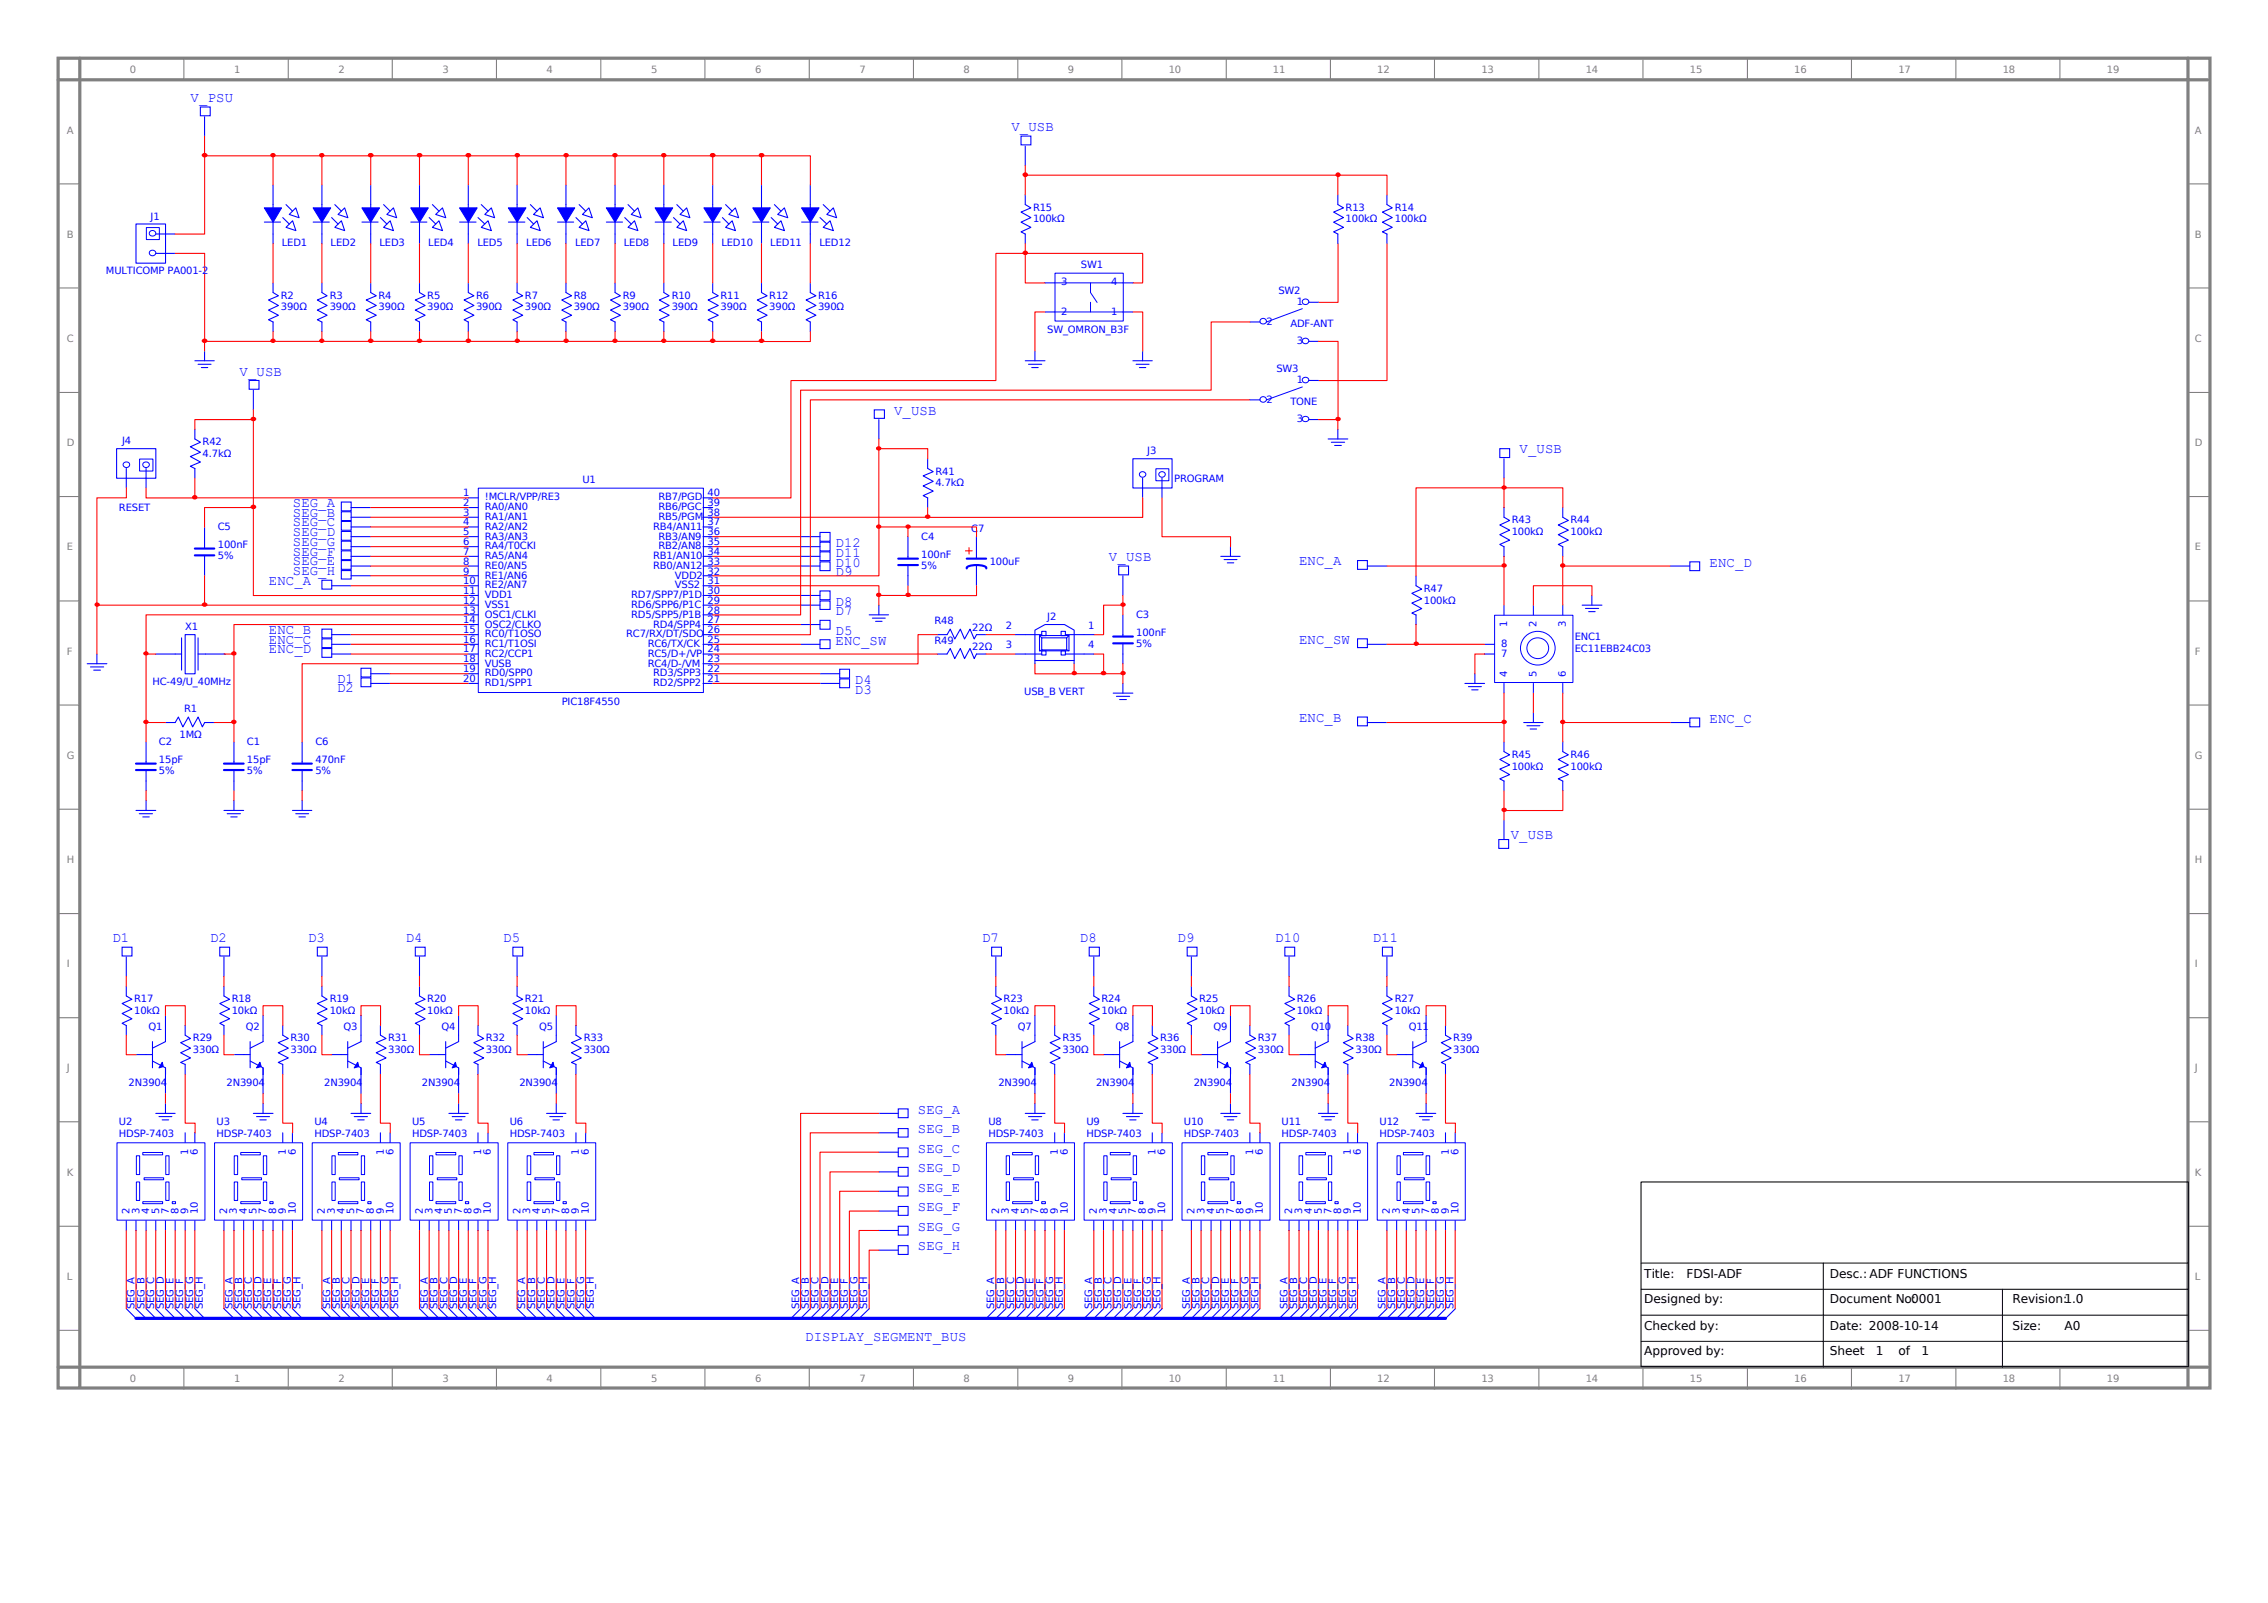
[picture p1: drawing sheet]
<svg xmlns="http://www.w3.org/2000/svg" width="297mm" height="210mm" viewBox="0 0 297 210" stroke-linecap="round" stroke-linejoin="round" font-family="sans-serif">
<defs><g id="words">
<g font-size="1.8" fill="#00f">
<text x="25" y="13.3">V_PSU</text>
<text x="132.5" y="17.2">V_USB</text>
<text x="31.4" y="49.2">V_USB</text>
<text x="117.1" y="54.3">V_USB</text>
<text x="199" y="59.4">V_USB</text>
<text x="38.4" y="66.4">SEG_A</text>
<text x="38.4" y="67.6">SEG_B</text>
<text x="38.4" y="68.9">SEG_C</text>
<text x="38.4" y="70.2">SEG_D</text>
<text x="38.4" y="71.5">SEG_G</text>
<text x="109.4" y="71.6">D12</text>
<text x="35.2" y="76.6">ENC_A</text>
<text x="38.4" y="72.8">SEG_F</text>
<text x="38.4" y="74">SEG_E</text>
<text x="38.4" y="75.3">SEG_H</text>
<text x="109.4" y="75.5">D9</text>
<text x="109.4" y="74.2">D10</text>
<text x="109.4" y="72.9">D11</text>
<text x="145.2" y="73.5">V_USB</text>
<text x="170.1" y="74">ENC_A</text>
<text x="223.9" y="74.2">ENC_D</text>
<text x="35.2" y="83">ENC_B</text>
<text x="109.4" y="83.1">D5</text>
<text x="109.4" y="80.6">D7</text>
<text x="109.4" y="79.3">D8</text>
<text x="35.2" y="84.3">ENC_C</text>
<text x="35.2" y="85.5">ENC_D</text>
<text x="44.2" y="89.4">D1</text>
<text x="109.4" y="84.4">ENC_SW</text>
<text x="112" y="89.5">D4</text>
<text x="170.1" y="84.3">ENC_SW</text>
<text x="44.2" y="90.7">D2</text>
<text x="112" y="90.8">D3</text>
<text x="170.1" y="94.5">ENC_B</text>
<text x="223.9" y="94.6">ENC_C</text>
<text x="197.9" y="109.9">V_USB</text>
<text x="14.7" y="123.4">D1</text>
<text x="27.5" y="123.4">D2</text>
<text x="40.3" y="123.4">D3</text>
<text x="53.1" y="123.4">D4</text>
<text x="65.9" y="123.4">D5</text>
<text x="128.6" y="123.4">D7</text>
<text x="141.4" y="123.4">D8</text>
<text x="154.2" y="123.4">D9</text>
<text x="167" y="123.4">D10</text>
<text x="179.8" y="123.4">D11</text>
<text x="120.2" y="145.8">SEG_A</text>
<text x="120.2" y="148.4">SEG_B</text>
<text x="120.2" y="151">SEG_C</text>
<text x="120.2" y="153.5">SEG_D</text>
<text x="120.2" y="156.1">SEG_E</text>
<text x="120.2" y="158.6">SEG_F</text>
<text x="120.2" y="161.2">SEG_G</text>
<text x="120.2" y="163.7">SEG_H</text>
<text x="105.4" y="175.5">DISPLAY_SEGMENT_BUS</text>
</g>
<g font-size="1.6">
<text x="215.4" y="167.3">Title:</text>
<text x="220.9" y="167.3">FDSI-ADF</text>
<text x="239.7" y="167.3">Desc.: ADF FUNCTIONS</text>
<text x="215.4" y="170.7">Designed by:</text>
<text x="239.7" y="170.7">Document No:0001</text>
<text x="263.6" y="170.7">Revision:1.0</text>
<text x="215.4" y="174.1">Checked by:</text>
<text x="215.4" y="177.5">Approved by:</text>
<text x="239.7" y="174.1">Date: 2008-10-14</text>
<text x="239.7" y="177.5">Sheet</text>
<text x="245.7" y="177.5">1</text>
<text x="248.6" y="177.5">of</text>
<text x="251.6" y="177.5">1</text>
<text x="263.6" y="174.1">Size:</text>
<text x="270.4" y="174.1">A0</text>
</g>
<g font-size="1.3" fill="#808080">
<text x="17" y="9.5">0</text>
<text x="30.7" y="9.5">1</text>
<text x="44.3" y="9.5">2</text>
<text x="58" y="9.5">3</text>
<text x="71.6" y="9.5">4</text>
<text x="85.3" y="9.5">5</text>
<text x="98.9" y="9.5">6</text>
<text x="112.6" y="9.5">7</text>
<text x="126.2" y="9.5">8</text>
<text x="139.9" y="9.5">9</text>
<text x="153.1" y="9.5">10</text>
<text x="166.7" y="9.5">11</text>
<text x="180.4" y="9.5">12</text>
<text x="194" y="9.5">13</text>
<text x="207.7" y="9.5">14</text>
<text x="221.3" y="9.5">15</text>
<text x="235" y="9.5">16</text>
<text x="248.6" y="9.5">17</text>
<text x="262.3" y="9.5">18</text>
<text x="275.9" y="9.5">19</text>
<text x="8.8" y="17.5">A</text>
<text x="287.4" y="17.5">A</text>
<text x="8.8" y="31.1">B</text>
<text x="287.4" y="31.1">B</text>
<text x="8.8" y="44.8">C</text>
<text x="287.4" y="44.8">C</text>
<text x="8.8" y="58.4">D</text>
<text x="287.4" y="58.4">D</text>
<text x="8.8" y="72">E</text>
<text x="287.4" y="72">E</text>
<text x="8.8" y="85.7">F</text>
<text x="287.4" y="85.7">F</text>
<text x="8.8" y="99.4">G</text>
<text x="287.4" y="99.4">G</text>
<text x="8.8" y="113">H</text>
<text x="287.4" y="113">H</text>
<text x="8.8" y="126.7">I</text>
<text x="287.4" y="126.7">I</text>
<text x="8.8" y="140.3">J</text>
<text x="287.4" y="140.3">J</text>
<text x="8.8" y="154">K</text>
<text x="287.4" y="154">K</text>
<text x="8.8" y="167.6">L</text>
<text x="287.4" y="167.6">L</text>
<text x="17" y="181">0</text>
<text x="30.7" y="181">1</text>
<text x="44.3" y="181">2</text>
<text x="58" y="181">3</text>
<text x="71.6" y="181">4</text>
<text x="85.3" y="181">5</text>
<text x="98.9" y="181">6</text>
<text x="112.6" y="181">7</text>
<text x="126.2" y="181">8</text>
<text x="139.9" y="181">9</text>
<text x="153.1" y="181">10</text>
<text x="166.7" y="181">11</text>
<text x="180.4" y="181">12</text>
<text x="194" y="181">13</text>
<text x="207.7" y="181">14</text>
<text x="221.3" y="181">15</text>
<text x="235" y="181">16</text>
<text x="248.6" y="181">17</text>
<text x="262.3" y="181">18</text>
<text x="275.9" y="181">19</text>
</g>
<g font-size="1.3" fill="#00f">
<text x="19.7" y="28.8">J1</text>
<text x="135.3" y="27.6">R15</text>
<text x="135.3" y="29.1">100kΩ</text>
<text x="176.2" y="27.6">R13</text>
<text x="176.2" y="29.1">100kΩ</text>
<text x="182.7" y="27.6">R14</text>
<text x="182.7" y="29.1">100kΩ</text>
<text x="13.9" y="35.9">MULTICOMP PA001-2</text>
<text x="36.9" y="32.3">LED1</text>
<text x="43.3" y="32.3">LED2</text>
<text x="49.7" y="32.3">LED3</text>
<text x="56.1" y="32.3">LED4</text>
<text x="62.5" y="32.3">LED5</text>
<text x="68.9" y="32.3">LED6</text>
<text x="75.3" y="32.3">LED7</text>
<text x="81.7" y="32.3">LED8</text>
<text x="88.1" y="32.3">LED9</text>
<text x="94.5" y="32.3">LED10</text>
<text x="100.9" y="32.3">LED11</text>
<text x="107.3" y="32.3">LED12</text>
<text x="141.6" y="35.1">SW1</text>
<text x="36.8" y="39.1">R2</text>
<text x="36.8" y="40.6">390Ω</text>
<text x="43.2" y="39.1">R3</text>
<text x="43.2" y="40.6">390Ω</text>
<text x="49.6" y="39.1">R4</text>
<text x="49.6" y="40.6">390Ω</text>
<text x="56" y="39.1">R5</text>
<text x="56" y="40.6">390Ω</text>
<text x="62.3" y="39.1">R6</text>
<text x="62.3" y="40.6">390Ω</text>
<text x="68.8" y="39.1">R7</text>
<text x="68.8" y="40.6">390Ω</text>
<text x="75.1" y="39.1">R8</text>
<text x="75.1" y="40.6">390Ω</text>
<text x="81.6" y="39.1">R9</text>
<text x="81.6" y="40.6">390Ω</text>
<text x="88" y="39.1">R10</text>
<text x="88" y="40.6">390Ω</text>
<text x="94.4" y="39.1">R11</text>
<text x="94.4" y="40.6">390Ω</text>
<text x="100.8" y="39.1">R12</text>
<text x="100.8" y="40.6">390Ω</text>
<text x="107.1" y="39.1">R16</text>
<text x="107.1" y="40.6">390Ω</text>
<text x="139" y="41.2">2</text>
<text x="139" y="37.4">3</text>
<text x="145.5" y="41.2">1</text>
<text x="145.5" y="37.4">4</text>
<text x="167.4" y="38.5">SW2</text>
<text x="169.8" y="40">1</text>
<text x="137.2" y="43.6">SW_OMRON_B3F</text>
<text x="165.9" y="42.5">2</text>
<text x="169" y="42.8">ADF-ANT</text>
<text x="169.8" y="45.1">3</text>
<text x="165.9" y="52.8">2</text>
<text x="167.2" y="48.8">SW3</text>
<text x="169" y="53">TONE</text>
<text x="169.8" y="50.2">1</text>
<text x="16" y="58.2">J4</text>
<text x="26.5" y="58.3">R42</text>
<text x="26.5" y="59.9">4.7kΩ</text>
<text x="150.2" y="59.4">J3</text>
<text x="169.8" y="55.3">3</text>
<text x="60.7" y="65">1</text>
<text x="63.5" y="65.5">!MCLR/VPP/RE3</text>
<text x="76.3" y="63.3">U1</text>
<text x="86.2" y="65.5">RB7/PGD</text>
<text x="92.7" y="65">40</text>
<text x="122.5" y="62.1">R41</text>
<text x="122.5" y="63.7">4.7kΩ</text>
<text x="153.8" y="63.1">PROGRAM</text>
<text x="15.6" y="66.9">RESET</text>
<text x="28.5" y="69.4">C5</text>
<text x="28.5" y="71.8">100nF</text>
<text x="60.7" y="66.2">2</text>
<text x="60.7" y="67.5">3</text>
<text x="60.7" y="68.8">4</text>
<text x="60.7" y="70.1">5</text>
<text x="60.7" y="71.4">6</text>
<text x="63.5" y="66.8">RA0/AN0</text>
<text x="63.5" y="68.1">RA1/AN1</text>
<text x="63.5" y="69.4">RA2/AN2</text>
<text x="63.5" y="70.7">RA3/AN3</text>
<text x="63.5" y="71.9">RA4/T0CKI</text>
<text x="85.6" y="69.4">RB4/AN11</text>
<text x="86.2" y="71.9">RB2/AN8</text>
<text x="86.2" y="70.7">RB3/AN9</text>
<text x="86.2" y="68.1">RB5/PGM</text>
<text x="86.2" y="66.8">RB6/PGC</text>
<text x="92.7" y="71.4">35</text>
<text x="92.7" y="70.1">36</text>
<text x="92.7" y="68.8">37</text>
<text x="92.7" y="67.5">38</text>
<text x="92.7" y="66.2">39</text>
<text x="120.6" y="70.7">C4</text>
<text x="127.2" y="69.7">C7</text>
<text x="198" y="68.5">R43</text>
<text x="198" y="70.1">100kΩ</text>
<text x="205.7" y="68.5">R44</text>
<text x="205.7" y="70.1">100kΩ</text>
<text x="28.5" y="73.2">5%</text>
<text x="60.7" y="72.7">7</text>
<text x="60.7" y="73.9">8</text>
<text x="60.7" y="75.2">9</text>
<text x="60.7" y="76.5">10</text>
<text x="60.7" y="77.8">11</text>
<text x="63.5" y="73.2">RA5/AN4</text>
<text x="63.5" y="74.5">RE0/AN5</text>
<text x="63.5" y="75.8">RE1/AN6</text>
<text x="63.5" y="77">RE2/AN7</text>
<text x="85.6" y="74.5">RB0/AN12</text>
<text x="85.6" y="73.2">RB1/AN10</text>
<text x="88.4" y="77">VSS2</text>
<text x="88.4" y="75.8">VDD2</text>
<text x="92.7" y="77.8">30</text>
<text x="92.7" y="76.5">31</text>
<text x="92.7" y="75.2">32</text>
<text x="92.7" y="73.9">33</text>
<text x="92.7" y="72.7">34</text>
<text x="120.6" y="73.1">100nF</text>
<text x="120.6" y="74.5">5%</text>
<text x="129.6" y="73.9">100uF</text>
<text x="186.5" y="77.5">R47</text>
<text x="24.2" y="82.5">X1</text>
<text x="60.7" y="79">12</text>
<text x="60.7" y="80.4">13</text>
<text x="60.7" y="81.6">14</text>
<text x="60.7" y="82.9">15</text>
<text x="63.5" y="78.3">VDD1</text>
<text x="63.5" y="79.6">VSS1</text>
<text x="63.5" y="80.9">OSC1/CLKI</text>
<text x="63.5" y="82.2">OSC2/CLKO</text>
<text x="63.5" y="83.4">RC0/T1OSO</text>
<text x="82" y="83.4">RC7/RX/DT/SDO</text>
<text x="82.7" y="80.9">RD5/SPP5/P1B</text>
<text x="82.7" y="79.6">RD6/SPP6/P1C</text>
<text x="82.7" y="78.3">RD7/SPP7/P1D</text>
<text x="85.6" y="82.2">RD4/SPP4</text>
<text x="92.7" y="82.9">26</text>
<text x="92.7" y="81.6">27</text>
<text x="92.7" y="80.4">28</text>
<text x="92.7" y="79">29</text>
<text x="122.4" y="81.7">R48</text>
<text x="127.3" y="82.6">22Ω</text>
<text x="131.7" y="82.3">2</text>
<text x="137.2" y="81.2">J2</text>
<text x="142.5" y="82.3">1</text>
<text x="148.8" y="80.9">C3</text>
<text x="148.8" y="83.3">100nF</text>
<text x="186.5" y="79">100kΩ</text>
<text x="197.4" y="82.1" transform="rotate(-90 197.4 82.1)">1</text>
<text x="201.2" y="82.1" transform="rotate(-90 201.2 82.1)">2</text>
<text x="205.1" y="82.1" transform="rotate(-90 205.1 82.1)">3</text>
<text x="206.2" y="83.9">ENC1</text>
<text x="20" y="89.7">HC-49/U_40MHz</text>
<text x="60.7" y="84.2">16</text>
<text x="60.7" y="85.4">17</text>
<text x="60.7" y="86.7">18</text>
<text x="60.7" y="88">19</text>
<text x="60.7" y="89.3">20</text>
<text x="63.5" y="84.7">RC1/T1OSI</text>
<text x="63.5" y="86">RC2/CCP1</text>
<text x="63.5" y="87.3">VUSB</text>
<text x="63.5" y="88.6">RD0/SPP0</text>
<text x="63.5" y="89.8">RD1/SPP1</text>
<text x="84.8" y="87.3">RC4/D-/VM</text>
<text x="84.8" y="86">RC5/D+/VP</text>
<text x="84.8" y="84.7">RC6/TX/CK</text>
<text x="85.6" y="89.8">RD2/SPP2</text>
<text x="85.6" y="88.6">RD3/SPP3</text>
<text x="92.7" y="89.3">21</text>
<text x="92.7" y="88">22</text>
<text x="92.7" y="86.7">23</text>
<text x="92.7" y="85.4">24</text>
<text x="92.7" y="84.2">25</text>
<text x="122.4" y="84.3">R49</text>
<text x="127.3" y="85.1">22Ω</text>
<text x="131.7" y="84.9">3</text>
<text x="142.5" y="84.9">4</text>
<text x="148.8" y="84.7">5%</text>
<text x="196.6" y="86">7</text>
<text x="196.6" y="84.7">8</text>
<text x="197.4" y="88.6" transform="rotate(-90 197.4 88.6)">4</text>
<text x="201.2" y="88.6" transform="rotate(-90 201.2 88.6)">5</text>
<text x="205.1" y="88.6" transform="rotate(-90 205.1 88.6)">6</text>
<text x="206.2" y="85.4">EC11EBB24C03</text>
<text x="24.1" y="93.3">R1</text>
<text x="73.6" y="92.3">PIC18F4550</text>
<text x="134.2" y="91">USB_B VERT</text>
<text x="20.8" y="97.5">C2</text>
<text x="20.8" y="100">15pF</text>
<text x="20.8" y="101.3">5%</text>
<text x="23.5" y="96.7">1MΩ</text>
<text x="32.3" y="97.5">C1</text>
<text x="32.3" y="100">15pF</text>
<text x="32.3" y="101.3">5%</text>
<text x="41.3" y="97.5">C6</text>
<text x="41.3" y="100">470nF</text>
<text x="41.3" y="101.3">5%</text>
<text x="198" y="99.2">R45</text>
<text x="198" y="100.8">100kΩ</text>
<text x="205.7" y="99.2">R46</text>
<text x="205.7" y="100.8">100kΩ</text>
<text x="17.6" y="131.2">R17</text>
<text x="30.3" y="131.2">R18</text>
<text x="43.2" y="131.2">R19</text>
<text x="56" y="131.2">R20</text>
<text x="68.8" y="131.2">R21</text>
<text x="131.4" y="131.2">R23</text>
<text x="144.3" y="131.2">R24</text>
<text x="157" y="131.2">R25</text>
<text x="169.8" y="131.2">R26</text>
<text x="182.7" y="131.2">R27</text>
<text x="17.6" y="132.8">10kΩ</text>
<text x="19.4" y="134.9">Q1</text>
<text x="25.3" y="136.4">R29</text>
<text x="25.3" y="137.9">330Ω</text>
<text x="30.3" y="132.8">10kΩ</text>
<text x="32.2" y="134.9">Q2</text>
<text x="38" y="136.4">R30</text>
<text x="38" y="137.9">330Ω</text>
<text x="43.2" y="132.8">10kΩ</text>
<text x="45" y="134.9">Q3</text>
<text x="50.8" y="136.4">R31</text>
<text x="50.8" y="137.9">330Ω</text>
<text x="56" y="132.8">10kΩ</text>
<text x="57.8" y="134.9">Q4</text>
<text x="63.6" y="136.4">R32</text>
<text x="63.6" y="137.9">330Ω</text>
<text x="68.8" y="132.8">10kΩ</text>
<text x="70.6" y="134.9">Q5</text>
<text x="76.5" y="136.4">R33</text>
<text x="76.5" y="137.9">330Ω</text>
<text x="131.4" y="132.8">10kΩ</text>
<text x="133.3" y="134.9">Q7</text>
<text x="139.2" y="136.4">R35</text>
<text x="139.2" y="137.9">330Ω</text>
<text x="144.3" y="132.8">10kΩ</text>
<text x="146.1" y="134.9">Q8</text>
<text x="151.9" y="136.4">R36</text>
<text x="151.9" y="137.9">330Ω</text>
<text x="157" y="132.8">10kΩ</text>
<text x="158.9" y="134.9">Q9</text>
<text x="164.7" y="136.4">R37</text>
<text x="164.7" y="137.9">330Ω</text>
<text x="169.8" y="132.8">10kΩ</text>
<text x="171.7" y="134.9">Q10</text>
<text x="177.5" y="136.4">R38</text>
<text x="177.5" y="137.9">330Ω</text>
<text x="182.7" y="132.8">10kΩ</text>
<text x="184.5" y="134.9">Q11</text>
<text x="190.3" y="136.4">R39</text>
<text x="190.3" y="137.9">330Ω</text>
<text x="16.9" y="142.2">2N3904</text>
<text x="29.7" y="142.2">2N3904</text>
<text x="42.5" y="142.2">2N3904</text>
<text x="55.2" y="142.2">2N3904</text>
<text x="68" y="142.2">2N3904</text>
<text x="130.8" y="142.2">2N3904</text>
<text x="143.5" y="142.2">2N3904</text>
<text x="156.3" y="142.2">2N3904</text>
<text x="169.2" y="142.2">2N3904</text>
<text x="182" y="142.2">2N3904</text>
<text x="15.6" y="147.3">U2</text>
<text x="15.6" y="148.9">HDSP-7403</text>
<text x="28.4" y="147.3">U3</text>
<text x="28.4" y="148.9">HDSP-7403</text>
<text x="41.2" y="147.3">U4</text>
<text x="41.2" y="148.9">HDSP-7403</text>
<text x="54" y="147.3">U5</text>
<text x="54" y="148.9">HDSP-7403</text>
<text x="66.8" y="147.3">U6</text>
<text x="66.8" y="148.9">HDSP-7403</text>
<text x="129.5" y="147.3">U8</text>
<text x="129.5" y="148.9">HDSP-7403</text>
<text x="142.3" y="147.3">U9</text>
<text x="142.3" y="148.9">HDSP-7403</text>
<text x="155.1" y="147.3">U10</text>
<text x="155.1" y="148.9">HDSP-7403</text>
<text x="167.8" y="147.3">U11</text>
<text x="167.8" y="148.9">HDSP-7403</text>
<text x="180.7" y="147.3">U12</text>
<text x="180.7" y="148.9">HDSP-7403</text>
<text x="24.6" y="151.2" transform="rotate(-90 24.6 151.2)">1</text>
<text x="25.9" y="151.2" transform="rotate(-90 25.9 151.2)">6</text>
<text x="37.4" y="151.2" transform="rotate(-90 37.4 151.2)">1</text>
<text x="38.7" y="151.2" transform="rotate(-90 38.7 151.2)">6</text>
<text x="50.3" y="151.2" transform="rotate(-90 50.3 151.2)">1</text>
<text x="51.5" y="151.2" transform="rotate(-90 51.5 151.2)">6</text>
<text x="63" y="151.2" transform="rotate(-90 63 151.2)">1</text>
<text x="64.3" y="151.2" transform="rotate(-90 64.3 151.2)">6</text>
<text x="75.8" y="151.2" transform="rotate(-90 75.8 151.2)">1</text>
<text x="77.1" y="151.2" transform="rotate(-90 77.1 151.2)">6</text>
<text x="138.6" y="151.2" transform="rotate(-90 138.6 151.2)">1</text>
<text x="139.8" y="151.2" transform="rotate(-90 139.8 151.2)">6</text>
<text x="151.3" y="151.2" transform="rotate(-90 151.3 151.2)">1</text>
<text x="152.6" y="151.2" transform="rotate(-90 152.6 151.2)">6</text>
<text x="164.1" y="151.2" transform="rotate(-90 164.1 151.2)">1</text>
<text x="165.4" y="151.2" transform="rotate(-90 165.4 151.2)">6</text>
<text x="176.9" y="151.2" transform="rotate(-90 176.9 151.2)">1</text>
<text x="178.2" y="151.2" transform="rotate(-90 178.2 151.2)">6</text>
<text x="189.7" y="151.2" transform="rotate(-90 189.7 151.2)">1</text>
<text x="191" y="151.2" transform="rotate(-90 191 151.2)">6</text>
<text x="17" y="159" transform="rotate(-90 17 159)">2</text>
<text x="18.2" y="159" transform="rotate(-90 18.2 159)">3</text>
<text x="19.5" y="159" transform="rotate(-90 19.5 159)">4</text>
<text x="20.8" y="159" transform="rotate(-90 20.8 159)">5</text>
<text x="22.1" y="159" transform="rotate(-90 22.1 159)">7</text>
<text x="23.4" y="159" transform="rotate(-90 23.4 159)">8</text>
<text x="24.6" y="159" transform="rotate(-90 24.6 159)">9</text>
<text x="25.9" y="159" transform="rotate(-90 25.9 159)">10</text>
<text x="29.8" y="159" transform="rotate(-90 29.8 159)">2</text>
<text x="31" y="159" transform="rotate(-90 31 159)">3</text>
<text x="32.3" y="159" transform="rotate(-90 32.3 159)">4</text>
<text x="33.6" y="159" transform="rotate(-90 33.6 159)">5</text>
<text x="34.9" y="159" transform="rotate(-90 34.9 159)">7</text>
<text x="36.1" y="159" transform="rotate(-90 36.1 159)">8</text>
<text x="37.4" y="159" transform="rotate(-90 37.4 159)">9</text>
<text x="38.7" y="159" transform="rotate(-90 38.7 159)">10</text>
<text x="42.5" y="159" transform="rotate(-90 42.5 159)">2</text>
<text x="43.9" y="159" transform="rotate(-90 43.9 159)">3</text>
<text x="45.1" y="159" transform="rotate(-90 45.1 159)">4</text>
<text x="46.4" y="159" transform="rotate(-90 46.4 159)">5</text>
<text x="47.7" y="159" transform="rotate(-90 47.7 159)">7</text>
<text x="49" y="159" transform="rotate(-90 49 159)">8</text>
<text x="50.3" y="159" transform="rotate(-90 50.3 159)">9</text>
<text x="51.5" y="159" transform="rotate(-90 51.5 159)">10</text>
<text x="55.4" y="159" transform="rotate(-90 55.4 159)">2</text>
<text x="56.6" y="159" transform="rotate(-90 56.6 159)">3</text>
<text x="57.9" y="159" transform="rotate(-90 57.9 159)">4</text>
<text x="59.2" y="159" transform="rotate(-90 59.2 159)">5</text>
<text x="60.5" y="159" transform="rotate(-90 60.5 159)">7</text>
<text x="61.8" y="159" transform="rotate(-90 61.8 159)">8</text>
<text x="63" y="159" transform="rotate(-90 63 159)">9</text>
<text x="64.3" y="159" transform="rotate(-90 64.3 159)">10</text>
<text x="68.2" y="159" transform="rotate(-90 68.2 159)">2</text>
<text x="69.4" y="159" transform="rotate(-90 69.4 159)">3</text>
<text x="70.7" y="159" transform="rotate(-90 70.7 159)">4</text>
<text x="72" y="159" transform="rotate(-90 72 159)">5</text>
<text x="73.3" y="159" transform="rotate(-90 73.3 159)">7</text>
<text x="74.6" y="159" transform="rotate(-90 74.6 159)">8</text>
<text x="75.8" y="159" transform="rotate(-90 75.8 159)">9</text>
<text x="77.1" y="159" transform="rotate(-90 77.1 159)">10</text>
<text x="130.8" y="159" transform="rotate(-90 130.8 159)">2</text>
<text x="132.1" y="159" transform="rotate(-90 132.1 159)">3</text>
<text x="133.4" y="159" transform="rotate(-90 133.4 159)">4</text>
<text x="134.7" y="159" transform="rotate(-90 134.7 159)">5</text>
<text x="136" y="159" transform="rotate(-90 136 159)">7</text>
<text x="137.2" y="159" transform="rotate(-90 137.2 159)">8</text>
<text x="138.6" y="159" transform="rotate(-90 138.6 159)">9</text>
<text x="139.8" y="159" transform="rotate(-90 139.8 159)">10</text>
<text x="143.6" y="159" transform="rotate(-90 143.6 159)">2</text>
<text x="145" y="159" transform="rotate(-90 145 159)">3</text>
<text x="146.2" y="159" transform="rotate(-90 146.2 159)">4</text>
<text x="147.5" y="159" transform="rotate(-90 147.5 159)">5</text>
<text x="148.8" y="159" transform="rotate(-90 148.8 159)">7</text>
<text x="150.1" y="159" transform="rotate(-90 150.1 159)">8</text>
<text x="151.3" y="159" transform="rotate(-90 151.3 159)">9</text>
<text x="152.6" y="159" transform="rotate(-90 152.6 159)">10</text>
<text x="156.5" y="159" transform="rotate(-90 156.5 159)">2</text>
<text x="157.7" y="159" transform="rotate(-90 157.7 159)">3</text>
<text x="159" y="159" transform="rotate(-90 159 159)">4</text>
<text x="160.3" y="159" transform="rotate(-90 160.3 159)">5</text>
<text x="161.6" y="159" transform="rotate(-90 161.6 159)">7</text>
<text x="162.9" y="159" transform="rotate(-90 162.9 159)">8</text>
<text x="164.1" y="159" transform="rotate(-90 164.1 159)">9</text>
<text x="165.4" y="159" transform="rotate(-90 165.4 159)">10</text>
<text x="169.3" y="159" transform="rotate(-90 169.3 159)">2</text>
<text x="170.5" y="159" transform="rotate(-90 170.5 159)">3</text>
<text x="171.8" y="159" transform="rotate(-90 171.8 159)">4</text>
<text x="173.1" y="159" transform="rotate(-90 173.1 159)">5</text>
<text x="174.4" y="159" transform="rotate(-90 174.4 159)">7</text>
<text x="175.6" y="159" transform="rotate(-90 175.6 159)">8</text>
<text x="176.9" y="159" transform="rotate(-90 176.9 159)">9</text>
<text x="178.2" y="159" transform="rotate(-90 178.2 159)">10</text>
<text x="182" y="159" transform="rotate(-90 182 159)">2</text>
<text x="183.3" y="159" transform="rotate(-90 183.3 159)">3</text>
<text x="184.6" y="159" transform="rotate(-90 184.6 159)">4</text>
<text x="185.9" y="159" transform="rotate(-90 185.9 159)">5</text>
<text x="187.2" y="159" transform="rotate(-90 187.2 159)">7</text>
<text x="188.4" y="159" transform="rotate(-90 188.4 159)">8</text>
<text x="189.7" y="159" transform="rotate(-90 189.7 159)">9</text>
<text x="191" y="159" transform="rotate(-90 191 159)">10</text>
<text x="17.6" y="171.4" transform="rotate(-90 17.6 171.4)">SEG_A</text>
<text x="18.9" y="171.4" transform="rotate(-90 18.9 171.4)">SEG_B</text>
<text x="20.2" y="171.4" transform="rotate(-90 20.2 171.4)">SEG_C</text>
<text x="21.5" y="171.4" transform="rotate(-90 21.5 171.4)">SEG_D</text>
<text x="22.7" y="171.4" transform="rotate(-90 22.7 171.4)">SEG_E</text>
<text x="24" y="171.4" transform="rotate(-90 24 171.4)">SEG_F</text>
<text x="25.3" y="171.4" transform="rotate(-90 25.3 171.4)">SEG_G</text>
<text x="26.6" y="171.4" transform="rotate(-90 26.6 171.4)">SEG_H</text>
<text x="30.4" y="171.4" transform="rotate(-90 30.4 171.4)">SEG_A</text>
<text x="31.7" y="171.4" transform="rotate(-90 31.7 171.4)">SEG_B</text>
<text x="33" y="171.4" transform="rotate(-90 33 171.4)">SEG_C</text>
<text x="34.3" y="171.4" transform="rotate(-90 34.3 171.4)">SEG_D</text>
<text x="35.5" y="171.4" transform="rotate(-90 35.5 171.4)">SEG_E</text>
<text x="36.8" y="171.4" transform="rotate(-90 36.8 171.4)">SEG_F</text>
<text x="38.1" y="171.4" transform="rotate(-90 38.1 171.4)">SEG_G</text>
<text x="39.4" y="171.4" transform="rotate(-90 39.4 171.4)">SEG_H</text>
<text x="43.2" y="171.4" transform="rotate(-90 43.2 171.4)">SEG_A</text>
<text x="44.5" y="171.4" transform="rotate(-90 44.5 171.4)">SEG_B</text>
<text x="45.8" y="171.4" transform="rotate(-90 45.8 171.4)">SEG_C</text>
<text x="47.1" y="171.4" transform="rotate(-90 47.1 171.4)">SEG_D</text>
<text x="48.3" y="171.4" transform="rotate(-90 48.3 171.4)">SEG_E</text>
<text x="49.6" y="171.4" transform="rotate(-90 49.6 171.4)">SEG_F</text>
<text x="50.9" y="171.4" transform="rotate(-90 50.9 171.4)">SEG_G</text>
<text x="52.2" y="171.4" transform="rotate(-90 52.2 171.4)">SEG_H</text>
<text x="56" y="171.4" transform="rotate(-90 56 171.4)">SEG_A</text>
<text x="57.3" y="171.4" transform="rotate(-90 57.3 171.4)">SEG_B</text>
<text x="58.6" y="171.4" transform="rotate(-90 58.6 171.4)">SEG_C</text>
<text x="59.9" y="171.4" transform="rotate(-90 59.9 171.4)">SEG_D</text>
<text x="61.1" y="171.4" transform="rotate(-90 61.1 171.4)">SEG_E</text>
<text x="62.4" y="171.4" transform="rotate(-90 62.4 171.4)">SEG_F</text>
<text x="63.7" y="171.4" transform="rotate(-90 63.7 171.4)">SEG_G</text>
<text x="65" y="171.4" transform="rotate(-90 65 171.4)">SEG_H</text>
<text x="68.8" y="171.4" transform="rotate(-90 68.8 171.4)">SEG_A</text>
<text x="70.1" y="171.4" transform="rotate(-90 70.1 171.4)">SEG_B</text>
<text x="71.4" y="171.4" transform="rotate(-90 71.4 171.4)">SEG_C</text>
<text x="72.6" y="171.4" transform="rotate(-90 72.6 171.4)">SEG_D</text>
<text x="73.9" y="171.4" transform="rotate(-90 73.9 171.4)">SEG_E</text>
<text x="75.2" y="171.4" transform="rotate(-90 75.2 171.4)">SEG_F</text>
<text x="76.5" y="171.4" transform="rotate(-90 76.5 171.4)">SEG_G</text>
<text x="77.8" y="171.4" transform="rotate(-90 77.8 171.4)">SEG_H</text>
<text x="104.7" y="171.4" transform="rotate(-90 104.7 171.4)">SEG_A</text>
<text x="105.9" y="171.4" transform="rotate(-90 105.9 171.4)">SEG_B</text>
<text x="107.2" y="171.4" transform="rotate(-90 107.2 171.4)">SEG_C</text>
<text x="108.5" y="171.4" transform="rotate(-90 108.5 171.4)">SEG_D</text>
<text x="109.8" y="171.4" transform="rotate(-90 109.8 171.4)">SEG_E</text>
<text x="111" y="171.4" transform="rotate(-90 111 171.4)">SEG_F</text>
<text x="112.3" y="171.4" transform="rotate(-90 112.3 171.4)">SEG_G</text>
<text x="113.6" y="171.4" transform="rotate(-90 113.6 171.4)">SEG_H</text>
<text x="130.2" y="171.4" transform="rotate(-90 130.2 171.4)">SEG_A</text>
<text x="131.5" y="171.4" transform="rotate(-90 131.5 171.4)">SEG_B</text>
<text x="132.8" y="171.4" transform="rotate(-90 132.8 171.4)">SEG_C</text>
<text x="134.1" y="171.4" transform="rotate(-90 134.1 171.4)">SEG_D</text>
<text x="135.3" y="171.4" transform="rotate(-90 135.3 171.4)">SEG_E</text>
<text x="136.6" y="171.4" transform="rotate(-90 136.6 171.4)">SEG_F</text>
<text x="137.9" y="171.4" transform="rotate(-90 137.9 171.4)">SEG_G</text>
<text x="139.2" y="171.4" transform="rotate(-90 139.2 171.4)">SEG_H</text>
<text x="143" y="171.4" transform="rotate(-90 143 171.4)">SEG_A</text>
<text x="144.3" y="171.4" transform="rotate(-90 144.3 171.4)">SEG_B</text>
<text x="145.6" y="171.4" transform="rotate(-90 145.6 171.4)">SEG_C</text>
<text x="146.9" y="171.4" transform="rotate(-90 146.9 171.4)">SEG_D</text>
<text x="148.2" y="171.4" transform="rotate(-90 148.2 171.4)">SEG_E</text>
<text x="149.4" y="171.4" transform="rotate(-90 149.4 171.4)">SEG_F</text>
<text x="150.7" y="171.4" transform="rotate(-90 150.7 171.4)">SEG_G</text>
<text x="152" y="171.4" transform="rotate(-90 152 171.4)">SEG_H</text>
<text x="155.8" y="171.4" transform="rotate(-90 155.8 171.4)">SEG_A</text>
<text x="157.1" y="171.4" transform="rotate(-90 157.1 171.4)">SEG_B</text>
<text x="158.4" y="171.4" transform="rotate(-90 158.4 171.4)">SEG_C</text>
<text x="159.7" y="171.4" transform="rotate(-90 159.7 171.4)">SEG_D</text>
<text x="160.9" y="171.4" transform="rotate(-90 160.9 171.4)">SEG_E</text>
<text x="162.2" y="171.4" transform="rotate(-90 162.2 171.4)">SEG_F</text>
<text x="163.5" y="171.4" transform="rotate(-90 163.5 171.4)">SEG_G</text>
<text x="164.8" y="171.4" transform="rotate(-90 164.8 171.4)">SEG_H</text>
<text x="168.6" y="171.4" transform="rotate(-90 168.6 171.4)">SEG_A</text>
<text x="169.9" y="171.4" transform="rotate(-90 169.9 171.4)">SEG_B</text>
<text x="171.2" y="171.4" transform="rotate(-90 171.2 171.4)">SEG_C</text>
<text x="172.5" y="171.4" transform="rotate(-90 172.5 171.4)">SEG_D</text>
<text x="173.7" y="171.4" transform="rotate(-90 173.7 171.4)">SEG_E</text>
<text x="175" y="171.4" transform="rotate(-90 175 171.4)">SEG_F</text>
<text x="176.3" y="171.4" transform="rotate(-90 176.3 171.4)">SEG_G</text>
<text x="177.6" y="171.4" transform="rotate(-90 177.6 171.4)">SEG_H</text>
<text x="181.4" y="171.4" transform="rotate(-90 181.4 171.4)">SEG_A</text>
<text x="182.7" y="171.4" transform="rotate(-90 182.7 171.4)">SEG_B</text>
<text x="184" y="171.4" transform="rotate(-90 184 171.4)">SEG_C</text>
<text x="185.2" y="171.4" transform="rotate(-90 185.2 171.4)">SEG_D</text>
<text x="186.5" y="171.4" transform="rotate(-90 186.5 171.4)">SEG_E</text>
<text x="187.8" y="171.4" transform="rotate(-90 187.8 171.4)">SEG_F</text>
<text x="189.1" y="171.4" transform="rotate(-90 189.1 171.4)">SEG_G</text>
<text x="190.4" y="171.4" transform="rotate(-90 190.4 171.4)">SEG_H</text>
</g>
</g></defs>
<path d="M7.6 7.6h281.8v174.2h-281.8zM7.6 10.5h281.5M10.4 7.6v174M286.6 7.6v174M7.6 179h281.5" fill="none" stroke="#808080" stroke-width=".42"/>
<g fill="none" stroke="#808080" stroke-width=".14">
<path d="M24.1 7.6v2.9M37.8 7.6v2.9M51.4 7.6v2.9M65 7.6v2.9M78.7 7.6v2.9M92.3 7.6v2.9M106 7.6v2.9M119.6 7.6v2.9M133.3 7.6v2.9M146.9 7.6v2.9M160.6 7.6v2.9M174.2 7.6v2.9"/>
<path d="M187.9 7.6v2.9M201.5 7.6v2.9M215.2 7.6v2.9M228.9 7.6v2.9M242.5 7.6v2.9M256.1 7.6v2.9M269.8 7.6v2.9M7.6 24.1h2.8M7.6 37.7h2.8M286.6 24.1h2.8M286.6 37.7h2.8M7.6 51.4h2.8"/>
<path d="M286.6 51.4h2.8M7.6 65h2.8M7.6 78.7h2.8M286.6 65h2.8M286.6 78.7h2.8M7.6 92.3h2.8M286.6 92.3h2.8M7.6 106h2.8M7.6 119.6h2.8M286.6 106h2.8M286.6 119.6h2.8M7.6 133.3h2.8"/>
<path d="M286.6 133.3h2.8M7.6 146.9h2.8M286.6 146.9h2.8M7.6 160.6h2.8M7.6 174.2h2.8M24.1 179v2.9M37.8 179v2.9M51.4 179v2.9M65 179v2.9M78.7 179v2.9M92.3 179v2.9M106 179v2.9"/>
<path d="M119.6 179v2.9M133.3 179v2.9M146.9 179v2.9M160.6 179v2.9M174.2 179v2.9M187.9 179v2.9M201.5 179v2.9M215.2 179v2.9M228.9 179v2.9M242.5 179v2.9M256.1 179v2.9M269.8 179v2.9"/>
<path d="M286.6 160.6h2.8M286.6 174.2h2.8"/>
</g>
<g fill="none" stroke="#00f" stroke-width=".14">
<path d="M11.4 86.9h2.6M11.9 87.3h1.7M12.3 87.7h.9M12.7 85.6v1.3M19.1 97.2v2.8M20.4 85.6h3.4M21.7 94.6h1.2l.5-.7 .6 1.3 .7-1.3 .5 1.3 .7-1.3 .6 1.3 .3-.6M23.8 83.5v4.2M24.2 83.1h1.3v5.1h-1.3zM25.9 85.6h3.6M25.9 83.5v4.2M26.8 94.6h1.3"/>
<path d="M30.6 97.2v2.8M17.8 106.1h2.6M18.2 106.5h1.8M18.7 107h.8M19.1 100.8v2.7M19.1 104.8v1.3M29.3 106.1h2.6M29.8 106.5h1.7M30.2 107h.9M30.6 100.8v2.7M30.6 104.8v1.3"/>
</g>
<path d="M17.8 100h2.6M29.3 100h2.6M17.8 100.8h2.6M29.3 100.8h2.6" fill="none" stroke="#00f" stroke-width=".28"/>
<path d="M19.1 103.5v1.3M30.6 103.5v1.3" fill="none" stroke="#f00" stroke-width=".14"/>
<path d="M17.8 172.6h171.5" fill="none" stroke="#00f" stroke-width=".42"/>
<path d="M34.6 27.2h2.3l-1.1 1.9z" fill="#00f"/>
<path d="M34.6 27.2h2.3l-1.1 1.9zM34.6 29.1h2.1M35.8 24.2v7.7M37 28.5l.9 .8M37.5 29.8l.8-.9 .5 1.3zM37.5 26.8l.8 .9M37.9 28.1l.8-.9 .5 1.3z" fill="none" stroke="#00f" stroke-width=".14"/>
<path d="M41 27.2h2.3l-1.1 1.9z" fill="#00f"/>
<path d="M41 27.2h2.3l-1.1 1.9zM41 29.1h2.1M42.2 24.2v7.7M43.4 28.5l.9 .8M43.8 29.8l.9-.9 .4 1.3zM43.8 26.8l.9 .9M44.3 28.1l.8-.9 .5 1.3z" fill="none" stroke="#00f" stroke-width=".14"/>
<path d="M47.4 27.2h2.3l-1.2 1.9z" fill="#00f"/>
<path d="M47.4 27.2h2.3l-1.2 1.9zM47.4 29.1h2.1M48.5 24.2v7.7M49.8 28.5l.9 .8M50.2 29.8l.9-.9 .4 1.3zM50.2 26.8l.9 .9M50.7 28.1l.8-.9 .5 1.3z" fill="none" stroke="#00f" stroke-width=".14"/>
<path d="M53.8 27.2h2.3l-1.2 1.9z" fill="#00f"/>
<path d="M53.8 27.2h2.3l-1.2 1.9zM53.8 29.1h2.1M54.9 24.2v7.7M56.2 28.5l.9 .8M56.6 29.8l.9-.9 .5 1.3zM56.6 26.8l.9 .9M57.1 28.1l.9-.9 .4 1.3z" fill="none" stroke="#00f" stroke-width=".14"/>
<path d="M60.2 27.2h2.3l-1.2 1.9z" fill="#00f"/>
<path d="M60.2 27.2h2.3l-1.2 1.9zM60.2 29.1h2.1M61.3 24.2v7.7M62.6 28.5l.9 .8M63 29.8l.9-.9 .4 1.3zM63 26.8l.9 .9M64.3 27.2l.5 1.3-1.3-.4z" fill="none" stroke="#00f" stroke-width=".14"/>
<path d="M66.6 27.2h2.3l-1.2 1.9z" fill="#00f"/>
<path d="M66.6 27.2h2.3l-1.2 1.9zM66.6 29.1h2.1M67.7 24.2v7.7M69 28.5l.9 .8M69.5 29.8l.8-.9 .4 1.3zM69.5 26.8l.8 .9M69.9 28.1l.8-.9 .5 1.3z" fill="none" stroke="#00f" stroke-width=".14"/>
<path d="M73 27.2h2.3l-1.2 1.9z" fill="#00f"/>
<path d="M73 27.2h2.3l-1.2 1.9zM73 29.1h2.1M74.1 24.2v7.7M75.4 28.5l.9 .8M75.9 29.8l.8-.9 .4 1.3zM75.9 26.8l.8 .9M77.1 27.2l.5 1.3-1.3-.4z" fill="none" stroke="#00f" stroke-width=".14"/>
<path d="M79.4 27.2h2.3l-1.1 1.9z" fill="#00f"/>
<path d="M79.4 27.2h2.3l-1.1 1.9zM79.4 29.1h2.1M80.6 24.2v7.7M81.8 28.5l.9 .8M82.3 26.8l.8 .9M82.7 28.1l.8-.9 .5 1.3zM83.1 28.9l.4 1.3-1.2-.4z" fill="none" stroke="#00f" stroke-width=".14"/>
<path d="M85.8 27.2h2.3l-1.2 1.9z" fill="#00f"/>
<g fill="none" stroke="#00f" stroke-width=".14">
<path d="M17.8 29.3h3.9v5.2h-3.9zM20.4 30.6h2.5M20.4 33.2h2.5M35.8 37v1.3l.7 .4-1.3 .6 1.3 .7-1.3 .6 1.3 .7-1.3 .6 .6 .3v1.2M42.2 37v1.3l.6 .4-1.2 .6 1.2 .7-1.2 .6 1.2 .7-1.2 .6 .6 .3v1.2M48.5 37v1.3l.8 .4-1.3 .6 1.3 .7-1.3 .6 1.3 .7-1.3 .6 .5 .3v1.2M54.9 37l.1 1.3 .7 .4-1.3 .6 1.3 .7-1.3 .6 1.3 .7-1.3 .6 .6 .3-.1 1.2M61.3 37v1.3l.8 .4-1.3 .6 1.3 .7-1.3 .6 1.3 .7-1.3 .6 .5 .3v1.2M67.7 37v1.3l.8 .4-1.3 .6 1.3 .7-1.3 .6 1.3 .7-1.3 .6 .5 .3v1.2M74.1 37v1.3l.8 .4-1.3 .6 1.3 .7-1.3 .6 1.3 .7-1.3 .6 .5 .3v1.2M80.6 37v1.3l.7 .4-1.3 .6 1.3 .7-1.3 .6 1.3 .7-1.3 .6 .6 .3v1.2M85.8 27.2h2.3l-1.2 1.9z"/>
<path d="M85.8 29.1h2.1M86.9 24.2v7.7M86.9 37v1.3M86.9 38.3l.7 .4-1.2 .6 1.2 .7-1.2 .6 1.2 .7-1.2 .6 .5 .3M88.2 28.5l.9 .8M88.6 26.8l.9 .9M89.1 28.1l.8-.9 .4 1.3zM89.5 28.9l.4 1.3-1.3-.4zM86.9 42.2v1.2"/>
</g>
<path d="M35.8 31.9v5.1M42.2 31.9v5.1M48.5 31.9v5.1M54.9 31.9v5.1M61.3 31.9v5.1M67.7 31.9v5.1M74.1 31.9v5.1M80.6 31.9v5.1M86.9 31.9v5.1" fill="none" stroke="#f00" stroke-width=".14"/>
<g fill="none" stroke="#00f" stroke-width=".13">
<path d="M19.2 29.8h1.7v1.6h-1.7z"/>
<circle cx="20" cy="30.5" r=".41"/>
<circle cx="20" cy="33.1" r=".4"/>
</g>
<path d="M80.3 20.2h.4l.1 .1-.1 .2h-.1l-.3-.1z" fill-rule="evenodd" fill="#f00"/>
<path d="M80.3 20.2h.4l.1 .1-.1 .2h-.1l-.3-.1zM80.6 20.4v3.8" fill="none" stroke="#f00" stroke-width=".14"/>
<path d="M73.9 20.2h.4l.1 .2-.3 .1h-.2v-.2z" fill-rule="evenodd" fill="#f00"/>
<path d="M73.9 20.2h.4l.1 .2-.3 .1h-.2v-.2zM80.6 20.4h-6.5v3.8" fill="none" stroke="#f00" stroke-width=".14"/>
<path d="M67.6 20.2l.3-.1 .1 .2v.1l-.3 .1h-.1l-.1-.2z" fill-rule="evenodd" fill="#f00"/>
<path d="M67.6 20.2l.3-.1 .1 .2v.1l-.3 .1h-.1l-.1-.2zM74.1 20.4h-6.4v3.8" fill="none" stroke="#f00" stroke-width=".14"/>
<circle cx="61.4" cy="20.3" r=".27" fill="#f00"/>
<g fill="none" stroke="#f00" stroke-width=".14">
<path d="M67.7 20.4h-6.4v3.8"/>
<circle cx="61.4" cy="20.3" r=".27"/>
</g>
<path d="M54.7 20.2a.29 .29 0 0 1 .3-.1 .29 .29 0 0 1 .2 .3 .34 .34 0 0 1-.6-.1z" fill-rule="evenodd" fill="#f00"/>
<path d="M54.7 20.2a.29 .29 0 0 1 .3-.1 .29 .29 0 0 1 .2 .3 .34 .34 0 0 1-.6-.1zM61.3 20.4h-6.4v3.8" fill="none" stroke="#f00" stroke-width=".14"/>
<circle cx="48.6" cy="20.3" r=".27" fill="#f00"/>
<g fill="none" stroke="#f00" stroke-width=".14">
<path d="M54.9 20.4h-6.4v3.8"/>
<circle cx="48.6" cy="20.3" r=".27"/>
</g>
<path d="M41.9 20.2a.3 .3 0 0 1 .5 .1l-.1 .2h-.3l-.1-.1z" fill-rule="evenodd" fill="#f00"/>
<path d="M41.9 20.2a.3 .3 0 0 1 .5 .1l-.1 .2h-.3l-.1-.1zM48.5 20.4h-6.3v3.8" fill="none" stroke="#f00" stroke-width=".14"/>
<path d="M35.5 20.2l.3-.1 .1 .1 .1 .1-.1 .2h-.3l-.1-.1z" fill-rule="evenodd" fill="#f00"/>
<path d="M35.5 20.2l.3-.1 .1 .1 .1 .1-.1 .2h-.3l-.1-.1zM42.2 20.4h-6.4v3.8" fill="none" stroke="#f00" stroke-width=".14"/>
<path d="M25.5 47.2h2.6M25.9 47.7h1.7M26.4 48.1h.8M26.8 46v1.2" fill="none" stroke="#00f" stroke-width=".14"/>
<path d="M26.6 44.5l.2-.1 .3 .2a.32 .32 0 0 1-.3 .2 .32 .32 0 0 1-.3-.2z" fill-rule="evenodd" fill="#f00"/>
<path d="M22.9 33.2h3.9v11.5M26.6 44.5l.2-.1 .3 .2a.32 .32 0 0 1-.3 .2 .32 .32 0 0 1-.3-.2zM26.8 44.7v1.3" fill="none" stroke="#f00" stroke-width=".14"/>
<path d="M35.6 44.5l.2-.1 .1 .1 .1 .1-.1 .2h-.1l-.3-.1z" fill-rule="evenodd" fill="#f00"/>
<path d="M35.6 44.5l.2-.1 .1 .1 .1 .1-.1 .2h-.1l-.3-.1zM35.8 43.4v1.3h-9" fill="none" stroke="#f00" stroke-width=".14"/>
<path d="M41.9 44.5l.3-.1 .1 .1 .1 .1-.1 .2h-.1l-.3-.1z" fill-rule="evenodd" fill="#f00"/>
<path d="M41.9 44.5l.3-.1 .1 .1 .1 .1-.1 .2h-.1l-.3-.1zM42.2 43.4v1.3h-6.4" fill="none" stroke="#f00" stroke-width=".14"/>
<path d="M48.3 44.5l.2-.1 .3 .2a.31 .31 0 0 1-.3 .2 .31 .31 0 0 1-.2-.2z" fill-rule="evenodd" fill="#f00"/>
<path d="M48.3 44.5l.2-.1 .3 .2a.31 .31 0 0 1-.3 .2 .31 .31 0 0 1-.2-.2zM48.5 43.4v1.3h-6.3" fill="none" stroke="#f00" stroke-width=".14"/>
<path d="M54.7 44.5l.2-.1 .3 .2a.32 .32 0 0 1-.3 .2 .32 .32 0 0 1-.3-.2z" fill-rule="evenodd" fill="#f00"/>
<path d="M54.7 44.5l.2-.1 .3 .2a.32 .32 0 0 1-.3 .2 .32 .32 0 0 1-.3-.2zM54.9 43.4v1.3h-6.4" fill="none" stroke="#f00" stroke-width=".14"/>
<path d="M61.1 44.5l.2-.1 .3 .2a.31 .31 0 0 1-.3 .2 .31 .31 0 0 1-.3-.2z" fill-rule="evenodd" fill="#f00"/>
<path d="M61.1 44.5l.2-.1 .3 .2a.31 .31 0 0 1-.3 .2 .31 .31 0 0 1-.3-.2zM61.3 43.4v1.3h-6.4" fill="none" stroke="#f00" stroke-width=".14"/>
<path d="M67.6 44.5l.1-.1 .2 .1 .1 .2-.3 .1h-.1l-.1-.2z" fill-rule="evenodd" fill="#f00"/>
<path d="M67.6 44.5l.1-.1 .2 .1 .1 .2-.3 .1h-.1l-.1-.2zM67.7 43.4v1.3h-6.4" fill="none" stroke="#f00" stroke-width=".14"/>
<path d="M73.9 44.5l.2-.1 .2 .1 .1 .2-.3 .1h-.2v-.2z" fill-rule="evenodd" fill="#f00"/>
<path d="M73.9 44.5l.2-.1 .2 .1 .1 .2-.3 .1h-.2v-.2zM74.1 43.4v1.3h-6.4" fill="none" stroke="#f00" stroke-width=".14"/>
<path d="M80.3 44.5l.3-.1 .1 .1 .1 .1-.1 .2h-.3l-.1-.2z" fill-rule="evenodd" fill="#f00"/>
<path d="M80.3 44.5l.3-.1 .1 .1 .1 .1-.1 .2h-.3l-.1-.2zM80.6 43.4v1.3h-6.5M136.9 40.8h-1.4v5.2M148.4 40.8h1.3v5.2" fill="none" stroke="#f00" stroke-width=".14"/>
<path d="M26.2 14h1.3v1.2h-1.3zM26.8 15.3v2.5M134.3 25.5v1.3l.7 .4-1.3 .6 1.3 .7-1.3 .6 1.3 .7-1.3 .6 .6 .3v1.2M134.3 47.2h2.6M134.7 47.7h1.7M135.1 48.1h.9M135.5 46v1.2M148.4 47.2h2.5M148.8 47.7h1.7M149.2 48.1h.9M149.6 46v1.2" fill="none" stroke="#00f" stroke-width=".14"/>
<path d="M26.5 20.2a.29 .29 0 0 1 .4-.1 .29 .29 0 0 1 .2 .3 .34 .34 0 0 1-.6-.1z" fill-rule="evenodd" fill="#f00"/>
<path d="M26.8 17.8v2.6h9M26.5 20.2a.29 .29 0 0 1 .4-.1 .29 .29 0 0 1 .2 .3 .34 .34 0 0 1-.6-.1zM26.8 20.4v10.3h-3.9" fill="none" stroke="#f00" stroke-width=".14"/>
<path d="M133.7 17.8h1.3v1.2h-1.3zM134.3 19.1v2.6" fill="none" stroke="#00f" stroke-width=".14"/>
<path d="M134 33l.3-.1 .3 .2a.29 .29 0 0 1-.3 .2 .29 .29 0 0 1-.3-.3z" fill-rule="evenodd" fill="#f00"/>
<path d="M134 33l.3-.1 .3 .2a.29 .29 0 0 1-.3 .2 .29 .29 0 0 1-.3-.3zM134.3 33.2v3.9h2.6M134.3 33.2h15.4v3.9h-1.3M134.3 31.9v1.3" fill="none" stroke="#f00" stroke-width=".14"/>
<path d="M18.9 94.4a.3 .3 0 0 1 .5 .1l-.1 .2h-.3l-.2-.2z" fill-rule="evenodd" fill="#f00"/>
<path d="M18.9 94.4a.3 .3 0 0 1 .5 .1l-.1 .2h-.3l-.2-.2zM21.7 94.6h-2.6v2.6" fill="none" stroke="#f00" stroke-width=".14"/>
<path d="M30.4 94.4l.3-.1 .1 .1 .1 .1-.1 .2h-.3l-.2-.2z" fill-rule="evenodd" fill="#f00"/>
<path d="M28.1 94.6h2.5v2.6M30.4 94.4l.3-.1 .1 .1 .1 .1-.1 .2h-.3l-.2-.2z" fill="none" stroke="#f00" stroke-width=".14"/>
<path d="M214.9 154.8h71.7v24.2h-71.7zM214.9 165.4h71.7M214.9 168.8h71.7M214.9 172.2h71.7M214.9 175.6h71.7M238.8 165.4v13.6M262.3 168.8v10.2" fill="none" stroke="#000" stroke-width=".13"/>
<path d="M146.5 74.1h1.3v1.2h-1.3zM147.1 75.4v2.6M145.8 90.8h2.6M146.2 91.2h1.8M146.6 91.6h.9M147.1 80.5v2.9M147.1 84.2v2.7M147.1 89.5v1.3" fill="none" stroke="#00f" stroke-width=".14"/>
<path d="M145.8 83.4h2.6M145.8 84.2h2.6" fill="none" stroke="#00f" stroke-width=".28"/>
<path d="M146.9 79l.2-.1 .2 .1v.3l-.2 .1-.2-.1-.1-.1z" fill-rule="evenodd" fill="#f00"/>
<path d="M146.9 79l.2-.1 .2 .1v.3l-.2 .1-.2-.1-.1-.1zM147.1 78v2.5M147.1 79.2h-2.6v3.9h-1.3" fill="none" stroke="#f00" stroke-width=".14"/>
<path d="M146.9 88h.3h.1v.3a.31 .31 0 0 1-.5-.2z" fill-rule="evenodd" fill="#f00"/>
<path d="M146.9 88h.3h.1v.3a.31 .31 0 0 1-.5-.2zM147.1 86.9v2.6" fill="none" stroke="#f00" stroke-width=".14"/>
<path d="M32.6 49.8h1.3v1.2h-1.3zM33.2 51.1v2.6M114.5 53.7h1.3v1.1h-1.3zM115.1 54.9v2.6M115.1 79.2v1.3M113.8 80.5h2.6M114.2 80.9h1.7M114.7 81.4h.8M19.1 138.1h.9M20 136.4v3.4M21.7 135.5v.9l-1.7 .9M21.7 139.8v.9" fill="none" stroke="#00f" stroke-width=".14"/>
<path d="M21.2 139.1l.2 .6-.6 .1z" fill="#00f"/>
<path d="M17.8 138.1h1.3M20 138.9l1.7 .9v.9M21.2 139.1l.2 .6-.6 .1zM21.7 133v2.5M31.9 138.1h.9M32.8 136.4v3.4M34.5 135.5v.9l-1.7 .9M34.5 139.8v.9M21.7 140.7v2.5" fill="none" stroke="#00f" stroke-width=".14"/>
<path d="M34 139.1l.2 .6-.6 .1z" fill="#00f"/>
<g fill="none" stroke="#00f" stroke-width=".14">
<path d="M61.3 65.2h1.3M61.3 66.5h1.3M61.3 67.7h1.3M61.3 69h1.3M61.3 70.3h1.3M61.3 71.6h1.3M61.3 72.9h1.3M61.3 74.1h1.3M61.3 75.4h1.3M61.3 76.7h1.3M61.3 78h1.3M61.3 79.2h1.3"/>
<path d="M92.1 65.2h1.2M92.1 66.5h1.2M92.1 67.7h1.2M92.1 69h1.2M92.1 70.3h1.2M92.1 71.6h1.2M92.1 72.9h1.2M92.1 74.1h1.2M92.1 75.4h1.2M92.1 76.7h1.2M92.1 78h1.2M92.1 79.2h1.2"/>
<path d="M61.3 80.5h1.3M61.3 81.8h1.3M61.3 83.1h1.3M61.3 84.4h1.3M61.3 85.6h1.3M61.3 86.9h1.3M61.3 88.2h1.3M61.3 89.5h1.3M92.1 80.5h1.2M92.1 81.8h1.2M92.1 83.1h1.2M92.1 84.4h1.2"/>
<path d="M92.1 85.6h1.2M92.1 86.9h1.2M92.1 88.2h1.2M92.1 89.5h1.2M16 124h1.3v1.2h-1.3zM16.5 129.1v1.3l.8 .4-1.3 .6 1.3 .7-1.3 .6 1.3 .7-1.3 .6 .5 .3M16.5 125.3v2.5M16.5 134.3v1.2M28.8 124h1.3v1.2h-1.3zM29.3 129.1v1.3l.8 .4-1.3 .6 1.3 .7-1.3 .6 1.3 .7-1.3 .6 .5 .3M29.3 125.3v2.5M29.3 134.3v1.2"/>
<path d="M30.6 138.1h1.3M32.8 138.9l1.7 .9v.9M34 139.1l.2 .6-.6 .1zM34.5 133v2.5M20.4 145.8h2.5M20.8 146.2h1.7M21.2 146.6h.9M21.7 144.5v1.3M33.2 145.8h2.6M33.6 146.2h1.7M34 146.6h.9M34.5 140.7v2.5"/>
<path d="M34.5 144.5v1.3"/>
</g>
<path d="M16.5 135.5v2.6h1.3M16.5 127.8v1.3M29.3 135.5v2.6h1.4M29.3 127.8v1.3M21.7 143.2v1.3M34.5 143.2v1.3" fill="none" stroke="#f00" stroke-width=".14"/>
<path d="M62.6 63.9h29.5v26.8h-29.5z" fill="none" stroke="#00f" stroke-width=".13"/>
<path d="M18.9 85.5l.2-.2 .3 .3a.31 .31 0 0 1-.5 .1z" fill-rule="evenodd" fill="#f00"/>
<path d="M18.9 85.5l.2-.2 .3 .3a.31 .31 0 0 1-.5 .1zM19.1 85.6h1.3M19.1 85.6v9M61.3 80.5h-42.2v5.1" fill="none" stroke="#f00" stroke-width=".14"/>
<path d="M30.4 85.5l.3-.2 .2 .3a.32 .32 0 0 1-.5 .1z" fill-rule="evenodd" fill="#f00"/>
<path d="M29.3 85.6h1.3M30.4 85.5l.3-.2 .2 .3a.32 .32 0 0 1-.5 .1zM30.6 85.6v9M61.3 81.8h-30.7v3.8" fill="none" stroke="#f00" stroke-width=".14"/>
<g fill="none" stroke="#00f" stroke-width=".14">
<path d="M44.7 138.1h.8M45.5 136.4v3.4M47.3 135.5v.9l-1.8 .9M47.3 139.8v.9M115.1 145.8h2.5M115.1 148.3h2.5M115.1 150.9h2.5M115.1 153.4h2.5M115.1 156h2.5M117.6 145.2h1.3v1.1h-1.3zM117.6 147.8h1.3v1.1h-1.3zM117.6 150.3h1.3v1.2h-1.3z"/>
<path d="M117.6 152.9h1.3v1.1h-1.3zM117.6 155.4h1.3v1.2h-1.3z"/>
</g>
<path d="M46.8 139.1l.2 .6-.6 .1z" fill="#00f"/>
<g fill="none" stroke="#00f" stroke-width=".14">
<path d="M41.6 124h1.3v1.2h-1.3zM42.2 129.1v1.3l.6 .4-1.2 .6 1.2 .7-1.2 .6 1.2 .7-1.2 .6 .6 .3M42.2 125.3v2.5M42.2 134.3v1.2M43.4 138.1h1.3M45.5 138.9l1.8 .9v.9M46.8 139.1l.2 .6-.6 .1zM47.3 133v2.5M57.5 138.1h.9M58.4 136.4v3.4M60.1 135.5v.9M60.1 139.8v.9"/>
<path d="M60.1 136.4l-1.7 .9M46 145.8h2.5M46.4 146.2h1.7M46.8 146.6h.9M47.3 140.7v2.5M47.3 144.5v1.3"/>
</g>
<path d="M42.2 135.5v2.6h1.2M42.2 127.8v1.3M47.3 143.2v1.3" fill="none" stroke="#f00" stroke-width=".14"/>
<path d="M59.6 139.1l.2 .6-.6 .1z" fill="#00f"/>
<g fill="none" stroke="#00f" stroke-width=".14">
<path d="M54.4 124h1.3v1.2h-1.3zM54.9 129.1l.1 1.3 .7 .4-1.3 .6 1.3 .7-1.3 .6 1.3 .7-1.3 .6 .6 .3M54.9 125.3v2.5M54.9 134.3v1.2M56.2 138.1h1.3M58.4 138.9l1.7 .9v.9M59.6 139.1l.2 .6-.6 .1zM60.1 133v2.5M70.3 138.1h.8M71.1 136.4v3.4M72.9 135.5v.9l-1.8 .9M72.9 139.8v.9"/>
<path d="M58.8 145.8h2.5M59.2 146.2h1.7M59.6 146.6h.9M60.1 140.7v2.5M60.1 144.5v1.3"/>
</g>
<path d="M54.9 135.5v2.6h1.3M54.9 127.8v1.3M60.1 143.2v1.3" fill="none" stroke="#f00" stroke-width=".14"/>
<path d="M72.4 139.1l.2 .6-.6 .1z" fill="#00f"/>
<g fill="none" stroke="#00f" stroke-width=".14">
<path d="M67.2 124h1.3v1.2h-1.3zM67.7 129.1v1.3l.8 .4-1.3 .6 1.3 .7-1.3 .6 1.3 .7-1.3 .6 .5 .3M67.7 125.3v2.5M67.7 134.3v1.2M69 138.1h1.3M71.1 138.9l1.8 .9v.9M72.4 139.1l.2 .6-.6 .1zM72.9 133v2.5M133 138.1h.8M133.8 136.4v3.4M135.5 135.5v.9l-1.7 .9M135.5 139.8v.9"/>
<path d="M71.6 145.8h2.5M72 146.2h1.7M72.4 146.6h.9M72.9 140.7v2.5M72.9 144.5v1.3"/>
</g>
<path d="M67.7 135.5v2.6h1.3M67.7 127.8v1.3M72.9 143.2v1.3" fill="none" stroke="#f00" stroke-width=".14"/>
<path d="M135.1 139.1l.2 .6-.6 .1z" fill="#00f"/>
<g fill="none" stroke="#00f" stroke-width=".14">
<path d="M129.9 124h1.3v1.2h-1.3zM130.4 125.3v2.5M130.4 129.1v1.3M130.4 134.3v1.2M130.4 130.4l.8 .4-1.3 .6 1.3 .7-1.3 .6 1.3 .7-1.3 .6 .5 .3M131.7 138.1h1.3M133.8 138.9l1.7 .9v.9M135.1 139.1l.2 .6-.6 .1zM135.5 133v2.5M145.8 138.1h.8M146.6 136.4v3.4M148.4 135.5v.9l-1.8 .9"/>
<path d="M148.4 139.8v.9M134.3 145.8h2.6M134.7 146.2h1.7M135.1 146.6h.9M135.5 140.7v2.5M135.5 144.5v1.3"/>
</g>
<path d="M130.4 135.5v2.6h1.3M130.4 127.8v1.3M135.5 143.2v1.3" fill="none" stroke="#f00" stroke-width=".14"/>
<path d="M148 139.1l.1 .6-.6 .1z" fill="#00f"/>
<g fill="none" stroke="#00f" stroke-width=".14">
<path d="M142.6 124h1.4v1.2h-1.4zM143.2 129.1v1.3l.8 .4-1.4 .6 1.4 .7-1.4 .6 1.4 .7-1.4 .6 .6 .3M143.2 125.3v2.5M143.2 134.3v1.2M144.5 138.1h1.3M146.6 138.9l1.8 .9v.9M148 139.1l.1 .6-.6 .1zM148.4 133v2.5M158.6 138.1h.9M159.5 136.4v3.4M161.1 135.5v.9l-1.6 .9M161.1 139.8v.9"/>
<path d="M147.1 145.8h2.5M147.5 146.2h1.7M148 146.6h.8M148.4 140.7v2.5M148.4 144.5v1.3"/>
</g>
<path d="M143.2 135.5v2.6h1.3M143.2 127.8v1.3M148.4 143.2v1.3" fill="none" stroke="#f00" stroke-width=".14"/>
<path d="M160.7 139.1l.2 .6-.6 .1z" fill="#00f"/>
<g fill="none" stroke="#00f" stroke-width=".14">
<path d="M155.5 124h1.3v1.2h-1.3zM156 129.1v1.3l.8 .4-1.3 .6 1.3 .7-1.3 .6 1.3 .7-1.3 .6 .5 .3M156 125.3v2.5M156 134.3v1.2M157.3 138.1h1.3M159.5 138.9l1.7 .9v.9M160.7 139.1l.2 .6-.6 .1zM161.1 133v2.5M171.4 138.1h.9M172.3 136.4v3.4M173.9 135.5v.9l-1.6 .9M173.9 139.8v.9"/>
<path d="M159.9 145.8h2.5M160.3 146.2h1.7M160.7 146.6h.9M161.1 140.7v2.5M161.1 144.5v1.3"/>
</g>
<path d="M156 135.5v2.6h1.3M156 127.8v1.3M161.1 143.2v1.3" fill="none" stroke="#f00" stroke-width=".14"/>
<path d="M173.5 139.1l.2 .6-.6 .1z" fill="#00f"/>
<g fill="none" stroke="#00f" stroke-width=".14">
<path d="M168.3 124h1.3v1.2h-1.3zM168.8 129.1v1.3l.8 .4-1.3 .6 1.3 .7-1.3 .6 1.3 .7-1.3 .6 .5 .3M168.8 125.3v2.5M168.8 134.3v1.2M170.1 138.1h1.3M172.3 138.9l1.7 .9v.9M173.5 139.1l.2 .6-.6 .1zM173.9 133v2.5M184.2 138.1h.8M185 136.4v3.4M186.8 135.5v.9M186.8 139.8v.9"/>
<path d="M186.8 136.4l-1.8 .9M172.7 145.8h2.5M173.1 146.2h1.7M173.5 146.6h.9M173.9 140.7v2.5M173.9 144.5v1.3"/>
</g>
<path d="M168.8 135.5v2.6h1.3M168.8 127.8v1.3M173.9 143.2v1.3" fill="none" stroke="#f00" stroke-width=".14"/>
<path d="M186.3 139.1l.2 .6-.6 .1z" fill="#00f"/>
<g fill="none" stroke="#00f" stroke-width=".14">
<path d="M104.9 79.2h2.5M104.9 78h2.5M104.9 74.1h2.5M104.9 72.9h2.5M104.9 71.6h2.5M104.9 70.3h2.5M107.4 78.7h1.3v1.1h-1.3zM107.4 77.4h1.3v1.1h-1.3zM107.4 73.6h1.3v1.1h-1.3zM107.4 72.3h1.3v1.1h-1.3zM107.4 71h1.3v1.1h-1.3zM107.4 69.7h1.3v1.2h-1.3z"/>
<path d="M118.9 70.3v2.8M118.9 74v2.7M47.3 87.5h1.3v1.1h-1.3zM47.3 88.8h1.3v1.1h-1.3zM48.5 88.2h2.6M48.5 89.5h2.6M104.9 81.8h2.5M107.4 81.2h1.3v1.2h-1.3zM107.4 88.2h2.6M107.4 89.5h2.6M110 88.9h1.3v1.2h-1.3zM110 87.6h1.3v1.2h-1.3z"/>
<path d="M181.1 124h1.2v1.2h-1.2zM181.6 129.1v1.3l.7 .4-1.2 .6 1.2 .7-1.2 .6 1.2 .7-1.2 .6 .5 .3M181.6 125.3v2.5M181.6 134.3v1.2M182.9 138.1h1.3M185 138.9l1.8 .9v.9M186.3 139.1l.2 .6-.6 .1zM186.8 133v2.5M16.5 159.9v1.2M17.8 159.9v1.2M19.1 159.9v1.2M20.4 159.9v1.2"/>
<path d="M21.7 159.9v1.2M22.9 159.9v1.2M24.2 148.3v1.3M24.2 159.9v1.2M25.5 148.3v1.3M25.5 159.9v1.2M29.3 159.9v1.2M30.6 159.9v1.2M31.9 159.9v1.2M33.2 159.9v1.2M34.5 159.9v1.2M35.8 159.9v1.2"/>
<path d="M37 148.3v1.3M37 159.9v1.2M38.3 148.3v1.3M38.3 159.9v1.2M42.2 159.9v1.2M43.4 159.9v1.2M44.7 159.9v1.2M46 159.9v1.2M47.3 159.9v1.2M48.5 159.9v1.2M49.8 148.3v1.3M49.8 159.9v1.2"/>
<path d="M51.1 148.3v1.3M51.1 159.9v1.2M54.9 159.9v1.2M56.2 159.9v1.2M57.5 159.9v1.2M58.8 159.9v1.2M60.1 159.9v1.2M61.3 159.9v1.2M62.6 148.3v1.3M62.6 159.9v1.2M63.9 148.3v1.3M63.9 159.9v1.2"/>
<path d="M67.7 159.9v1.2M69 159.9v1.2M70.3 159.9v1.2M71.6 159.9v1.2M72.9 159.9v1.2M74.1 159.9v1.2M75.4 148.3v1.3M75.4 159.9v1.2M76.7 148.3v1.3M76.7 159.9v1.2M115.1 158.6h2.5M117.6 158h1.3v1.1h-1.3z"/>
<path d="M130.4 159.9v1.2M131.7 159.9v1.2M133 159.9v1.2M134.3 159.9v1.2M135.5 159.9v1.2M136.9 159.9v1.2M138.1 148.3v1.3M138.1 159.9v1.2M139.4 148.3v1.3M139.4 159.9v1.2M143.2 159.9v1.2M144.5 159.9v1.2"/>
<path d="M145.8 159.9v1.2M147.1 159.9v1.2M148.4 159.9v1.2M149.6 159.9v1.2M150.9 148.3v1.3M150.9 159.9v1.2M152.2 148.3v1.3M152.2 159.9v1.2M156 159.9v1.2M157.3 159.9v1.2M158.6 159.9v1.2M159.9 159.9v1.2"/>
<path d="M161.1 159.9v1.2M162.4 159.9v1.2M163.7 148.3v1.3M163.7 159.9v1.2M165 148.3v1.3M165 159.9v1.2M168.8 159.9v1.2M170.1 159.9v1.2M171.4 159.9v1.2M172.7 159.9v1.2M173.9 159.9v1.2M175.2 159.9v1.2"/>
<path d="M176.5 148.3v1.3M176.5 159.9v1.2M177.8 148.3v1.3M177.8 159.9v1.2M181.6 159.9v1.2M182.9 159.9v1.2M184.2 159.9v1.2M185.4 145.8h2.6M185.4 159.9v1.2M185.9 146.2h1.7M186.3 146.6h.9M186.8 140.7v2.5"/>
<path d="M186.8 144.5v1.3M186.8 159.9v1.2M188 159.9v1.2M189.3 148.3v1.3M189.3 159.9v1.2M190.6 148.3v1.3M190.6 159.9v1.2M16.5 171.4l1.3 1.3M17.8 171.4l1.3 1.3M19.1 171.4l1.3 1.3M20.4 171.4l1.3 1.3M21.7 171.4l1.3 1.3"/>
<path d="M22.9 171.4l1.4 1.3M24.2 171.4l1.3 1.3M25.5 171.4l1.3 1.3M29.3 171.4l1.4 1.3M30.6 171.4l1.3 1.3M31.9 171.4l1.3 1.3M33.2 171.4l1.3 1.3M34.5 171.4l1.3 1.3M35.8 171.4l1.3 1.3M37 171.4l1.3 1.3M38.3 171.4l1.3 1.3M42.2 171.4l1.2 1.3"/>
<path d="M43.4 171.4l1.3 1.3M44.7 171.4l1.3 1.3M46 171.4l1.3 1.3M47.3 171.4l1.3 1.3M48.5 171.4l1.3 1.3M49.8 171.4l1.3 1.3M51.1 171.4l1.3 1.3M54.9 171.4l1.3 1.3M56.2 171.4l1.3 1.3M57.5 171.4l1.3 1.3M58.8 171.4l1.3 1.3M60.1 171.4l1.3 1.3"/>
<path d="M61.3 171.4l1.3 1.3M62.6 171.4l1.3 1.3M63.9 171.4l1.3 1.3M67.7 171.4l1.3 1.3M69 171.4l1.3 1.3M70.3 171.4l1.3 1.3M71.6 171.4l1.3 1.3M72.9 171.4l1.2 1.3M74.1 171.4l1.3 1.3M75.4 171.4l1.3 1.3M76.7 171.4l1.3 1.3M110 171.4l-1.3 1.3"/>
<path d="M111.3 171.4l-1.3 1.3M112.5 171.4l-1.3 1.3M113.8 171.4l-1.3 1.3M115.1 161.1h2.5M115.1 163.7h2.5M117.6 160.6h1.3v1.1h-1.3zM117.6 163.1h1.3v1.2h-1.3zM130.4 171.4l-1.3 1.3M131.7 171.4l-1.3 1.3M133 171.4l-1.3 1.3M134.3 171.4l-1.3 1.3M135.6 171.4l-1.3 1.3"/>
<path d="M136.9 171.4l-1.4 1.3M138.1 171.4l-1.2 1.3M139.4 171.4l-1.3 1.3M143.3 171.4l-1.3 1.3M144.5 171.4l-1.3 1.3M145.8 171.4l-1.3 1.3M147.1 171.4l-1.3 1.3M148.4 171.4l-1.3 1.3M149.7 171.4l-1.3 1.3M150.9 171.4l-1.3 1.3M152.2 171.4l-1.3 1.3M156 171.4l-1.2 1.3"/>
<path d="M157.3 171.4l-1.3 1.3M158.6 171.4l-1.3 1.3M159.9 171.4l-1.3 1.3M161.2 171.4l-1.3 1.3M162.4 171.4l-1.3 1.3M163.7 171.4l-1.3 1.3M165 171.4l-1.3 1.3M168.8 171.4l-1.2 1.3M170.1 171.4l-1.3 1.3M171.4 171.4l-1.3 1.3M172.7 171.4l-1.3 1.3M174 171.4l-1.3 1.3"/>
<path d="M175.2 171.4l-1.3 1.3M176.5 171.4l-1.3 1.3M177.8 171.4l-1.3 1.3M181.6 171.4l-1.3 1.3M182.9 171.4l-1.3 1.3M184.2 171.4l-1.3 1.3M185.5 171.4l-1.3 1.3M186.8 171.4l-1.4 1.3M188.1 171.4l-1.3 1.3M189.3 171.4l-1.3 1.3M190.6 171.4l-1.3 1.3"/>
</g>
<g fill="none" stroke="#f00" stroke-width=".14">
<path d="M93.3 70.3h11.6M93.3 71.6h11.6M93.3 72.9h11.6M93.3 74.1h11.6M93.3 78h11.6M93.3 79.2h11.6M51.1 88.2h10.2M51.1 89.5h10.2M93.3 88.2h14.1M93.3 89.5h14.1M93.3 81.8h11.6M181.6 135.5v2.6h1.3"/>
<path d="M181.6 127.8v1.3M115.1 156h-5.1v15.4M115.1 158.6h-3.9v12.8M186.8 143.2v1.3M16.5 161.1v10.3M17.8 161.1v10.3M19.1 161.1v10.3M20.4 161.1v10.3M21.7 161.1v10.3M22.9 161.1v10.3M24.2 161.1v10.3M25.5 161.1v10.3"/>
<path d="M29.3 161.1v10.3M30.6 161.1v10.3M31.9 161.1v10.3M33.2 161.1v10.3M34.5 161.1v10.3M35.8 161.1v10.3M37 161.1v10.3M38.3 161.1v10.3M42.2 161.1v10.3M43.4 161.1v10.3M44.7 161.1v10.3M46 161.1v10.3"/>
<path d="M47.3 161.1v10.3M48.5 161.1v10.3M49.8 161.1v10.3M51.1 161.1v10.3M54.9 161.1v10.3M56.2 161.1v10.3M57.5 161.1v10.3M58.8 161.1v10.3M60.1 161.1v10.3M61.3 161.1v10.3M62.6 161.1v10.3M63.9 161.1v10.3"/>
<path d="M67.7 161.1v10.3M69 161.1v10.3M70.3 161.1v10.3M71.6 161.1v10.3M72.9 161.1v10.3M74.1 161.1v10.3M75.4 161.1v10.3M76.7 161.1v10.3M115.1 161.1h-2.6v10.3M115.1 163.7h-1.3v7.7M130.4 161.1v10.3M131.7 161.1v10.3"/>
<path d="M133 161.1v10.3M134.3 161.1v10.3M135.5 161.1v10.3M136.9 161.1v10.3M138.1 161.1v10.3M139.4 161.1v10.3M143.2 161.1v10.3M144.5 161.1v10.3M145.8 161.1v10.3M147.1 161.1v10.3M148.4 161.1v10.3M149.6 161.1v10.3"/>
<path d="M150.9 161.1v10.3M152.2 161.1v10.3M156 161.1v10.3M157.3 161.1v10.3M158.6 161.1v10.3M159.9 161.1v10.3M161.1 161.1v10.3M162.4 161.1v10.3M163.7 161.1v10.3M165 161.1v10.3M168.8 161.1v10.3M170.1 161.1v10.3"/>
<path d="M171.4 161.1v10.3M172.7 161.1v10.3M173.9 161.1v10.3M175.2 161.1v10.3M176.5 161.1v10.3M177.8 161.1v10.3M181.6 161.1v10.3M182.9 161.1v10.3M184.2 161.1v10.3M185.4 161.1v10.3M186.8 161.1v10.3M188 161.1v10.3"/>
<path d="M189.3 161.1v10.3M190.6 161.1v10.3"/>
</g>
<g fill="none" stroke="#00f" stroke-width=".13">
<path d="M15.3 149.6h11.5v10.2h-11.5zM17.9 151.3h.4v2.5h-.4zM17.9 154.8h.4v2.4h-.4zM18.7 150.9h2.6v.3h-2.6zM18.7 157.3h2.6v.3h-2.6zM18.9 154.2h2.5v.3h-2.5zM21.7 151.3h.4v2.5h-.4zM21.7 154.8h.4v2.4h-.4zM22.6 157.3h.4v.3h-.4zM28.1 149.6h11.5v10.2h-11.5zM30.7 151.3h.4v2.5h-.4zM30.7 154.8h.4v2.4h-.4z"/>
<path d="M31.5 150.9h2.6v.3h-2.6zM31.5 157.3h2.6v.3h-2.6zM31.7 154.2h2.6v.3h-2.6zM34.5 151.3h.4v2.5h-.4zM34.5 154.8h.4v2.4h-.4zM35.3 157.3h.5v.3h-.5zM40.9 149.6h11.5v10.2h-11.5zM43.5 151.3h.4v2.5h-.4zM43.5 154.8h.4v2.4h-.4zM44.3 150.9h2.6v.3h-2.6zM44.3 157.3h2.6v.3h-2.6zM44.4 154.2h2.6v.3h-2.6z"/>
<path d="M47.3 151.3h.4v2.5h-.4zM47.3 154.8h.4v2.4h-.4zM48.2 157.3h.4v.3h-.4zM53.7 149.6h11.5v10.2h-11.5zM56.3 151.3h.4v2.5h-.4zM56.3 154.8h.4v2.4h-.4zM57.1 150.9h2.6v.3h-2.6zM57.1 157.3h2.6v.3h-2.6zM57.3 154.2h2.5v.3h-2.5zM60.1 151.3h.4v2.5h-.4zM60.1 154.8h.4v2.4h-.4zM61 157.3h.4v.3h-.4z"/>
<path d="M66.5 149.6h11.5v10.2h-11.5zM69 151.3h.5v2.5h-.5zM69 154.8h.5v2.4h-.5zM69.9 150.9h2.6v.3h-2.6zM69.9 157.3h2.6v.3h-2.6zM70.1 154.2h2.5v.3h-2.5zM72.9 151.3h.4v2.5h-.4zM72.9 154.8h.4v2.4h-.4zM73.7 157.3h.5v.3h-.5zM129.2 149.6h11.5v10.2h-11.5zM131.8 151.3h.4v2.5h-.4zM131.8 154.8h.4v2.4h-.4z"/>
<path d="M132.6 150.9h2.6v.3h-2.6zM132.6 157.3h2.6v.3h-2.6zM132.7 154.2h2.6v.3h-2.6zM135.6 151.3h.4v2.5h-.4zM135.6 154.8h.4v2.4h-.4zM136.4 157.3h.5v.3h-.5zM142 149.6h11.5v10.2h-11.5zM144.6 151.3h.4v2.5h-.4zM144.6 154.8h.4v2.4h-.4zM145.4 150.9h2.6v.3h-2.6zM145.4 157.3h2.6v.3h-2.6zM145.5 154.2h2.6v.3h-2.6z"/>
<path d="M148.4 151.3h.5v2.5h-.5zM148.4 154.8h.5v2.4h-.5zM149.3 157.3h.4v.3h-.4zM154.8 149.6h11.5v10.2h-11.5zM157.3 151.3h.5v2.5h-.5zM157.3 154.8h.5v2.4h-.5zM158.2 150.9h2.6v.3h-2.6zM158.2 157.3h2.6v.3h-2.6zM158.4 154.2h2.5v.3h-2.5zM161.2 151.3h.4v2.5h-.4zM161.2 154.8h.4v2.4h-.4zM162 157.3h.5v.3h-.5z"/>
<path d="M167.6 149.6h11.5v10.2h-11.5zM170.1 151.3h.5v2.5h-.5zM170.1 154.8h.5v2.4h-.5zM171 150.9h2.6v.3h-2.6zM171 157.3h2.6v.3h-2.6zM171.2 154.2h2.5v.3h-2.5zM174 151.3h.4v2.5h-.4zM174 154.8h.4v2.4h-.4zM174.8 157.3h.5v.3h-.5zM180.4 149.6h11.5v10.2h-11.5zM183 151.3h.4v2.5h-.4zM183 154.8h.4v2.4h-.4z"/>
<path d="M183.8 150.9h2.6v.3h-2.6zM183.8 157.3h2.6v.3h-2.6zM183.9 154.2h2.6v.3h-2.6zM186.8 151.3h.4v2.5h-.4zM186.8 154.8h.4v2.4h-.4zM187.7 157.3h.4v.3h-.4z"/>
</g>
<path d="M117.6 73.1h2.6M117.6 74h2.6" fill="none" stroke="#00f" stroke-width=".28"/>
<path d="M114.8 68.8l.3-.1 .2 .1 .1 .2-.3 .2-.2-.1z" fill-rule="evenodd" fill="#f00"/>
<path d="M114.8 68.8l.3-.1 .2 .1 .1 .2-.3 .2-.2-.1zM115.1 69v6.4h-21.8" fill="none" stroke="#f00" stroke-width=".14"/>
<path d="M114.8 77.8a.31 .31 0 0 1 .6 .1 .3 .3 0 0 1-.6 .1z" fill-rule="evenodd" fill="#f00"/>
<path d="M93.3 76.7h21.8v1.3M114.8 77.8a.31 .31 0 0 1 .6 .1 .3 .3 0 0 1-.6 .1zM115.1 78v1.2" fill="none" stroke="#f00" stroke-width=".14"/>
<path d="M26.8 69v2.8M26.8 72.7v2.7" fill="none" stroke="#00f" stroke-width=".14"/>
<path d="M25.5 71.8h2.6M25.5 72.7h2.6" fill="none" stroke="#00f" stroke-width=".28"/>
<path d="M32.9 66.3a.29 .29 0 0 1 .4-.1 .29 .29 0 0 1 .1 .3 .34 .34 0 0 1-.5-.1z" fill-rule="evenodd" fill="#f00"/>
<path d="M32.9 66.3a.29 .29 0 0 1 .4-.1 .29 .29 0 0 1 .1 .3 .34 .34 0 0 1-.5-.1zM33.2 66.5v11.5h28.1M33.2 66.5h-6.4v2.5" fill="none" stroke="#f00" stroke-width=".14"/>
<path d="M26.6 79h.4l.1 .2a.32 .32 0 0 1-.3 .2 .32 .32 0 0 1-.3-.2z" fill-rule="evenodd" fill="#f00"/>
<g fill="none" stroke="#f00" stroke-width=".14">
<path d="M26.6 79h.4l.1 .2a.32 .32 0 0 1-.3 .2 .32 .32 0 0 1-.3-.2zM26.8 75.4v3.8h34.5M21.7 133v-1.3h2.6v2.6M34.5 133v-1.3h2.5v2.6M47.3 133v-1.3h2.5v2.6M60.1 133v-1.3h2.5v2.6M72.9 133v-1.3h2.5v2.6M135.5 133v-1.3h2.6v2.6M148.4 133v-1.3h2.5v2.6M161.1 133v-1.3h2.6v2.6M173.9 133v-1.3h2.6v2.6M186.8 133v-1.3h2.5v2.6"/>
<path d="M115.1 153.4h-6.4v18M115.1 150.9h-7.7v20.5M115.1 148.3h-9v23.1M115.1 145.8h-10.2v25.6"/>
</g>
<g fill="none" stroke="#00f" stroke-width=".14">
<path d="M121.5 60.1v1.2l.7 .5-1.3 .5 1.3 .7-1.3 .6 1.3 .7-1.3 .6 .6 .3v1.3M159.9 72.9h2.5M160.3 73.3h1.7M160.7 73.7h.9M161.1 71.6v1.3M24.2 134.3v1.2l.7 .5-1.2 .5 1.2 .8-1.2 .6 1.2 .6-1.2 .6 .5 .3M24.2 139.4v1.3M37 134.3v1.2l.8 .5-1.4 .5 1.4 .8-1.4 .6 1.4 .6-1.4 .6 .6 .3M37 139.4v1.3M49.8 134.3v1.2l.8 .5-1.3 .5 1.3 .8-1.3 .6 1.3 .6-1.3 .6 .5 .3M49.8 139.4v1.3M62.6 134.3v1.2l.8 .5-1.3 .5 1.3 .8-1.3 .6 1.3 .6-1.3 .6 .5 .3"/>
<path d="M62.6 139.4v1.3M75.4 134.3v1.2l.7 .5-1.3 .5 1.3 .8-1.3 .6 1.3 .6-1.3 .6 .6 .3M75.4 139.4v1.3M138.1 134.3v1.2l.8 .5-1.4 .5 1.4 .8-1.4 .6 1.4 .6-1.4 .6 .6 .3M138.1 139.4v1.3M150.9 134.3v1.2l.7 .5-1.2 .5 1.2 .8-1.2 .6 1.2 .6-1.2 .6 .5 .3M150.9 139.4v1.3M163.7 134.3v1.2M163.7 139.4v1.3M163.7 135.5l.7 .5-1.3 .5 1.3 .8-1.3 .6 1.3 .6-1.3 .6 .6 .3M176.5 134.3v1.2M176.5 139.4v1.3"/>
<path d="M176.5 135.5l.7 .5-1.3 .5 1.3 .8-1.3 .6 1.3 .6-1.3 .6 .6 .3M189.3 134.3v1.2l.7 .5-1.2 .5 1.2 .8-1.2 .6 1.2 .6-1.2 .6 .5 .3M189.3 139.4v1.3M104.9 171.4l-1.3 1.3M106.1 171.4l-1.2 1.3M107.4 171.4l-1.3 1.3M108.7 171.4l-1.3 1.3"/>
</g>
<path d="M114.8 58.6a.3 .3 0 0 1 .6 .1 .31 .31 0 0 1-.6 .1z" fill-rule="evenodd" fill="#f00"/>
<path d="M114.8 58.6a.3 .3 0 0 1 .6 .1 .31 .31 0 0 1-.6 .1zM115.1 58.7h6.4v1.4M115.1 57.5v11.5" fill="none" stroke="#f00" stroke-width=".14"/>
<path d="M25.5 56.2v1.3l.7 .4-1.3 .6 1.3 .7-1.3 .6 1.3 .7-1.3 .5 .6 .4M25.5 61.3v1.3" fill="none" stroke="#00f" stroke-width=".14"/>
<path d="M32.9 54.8a.29 .29 0 0 1 .4-.2 .29 .29 0 0 1 .1 .4l-.1 .1a.32 .32 0 0 1-.4-.2z" fill-rule="evenodd" fill="#f00"/>
<path d="M32.9 54.8a.29 .29 0 0 1 .4-.2 .29 .29 0 0 1 .1 .4l-.1 .1a.32 .32 0 0 1-.4-.2zM33.2 53.7v12.8M33.2 54.9h-7.7v1.3M208.5 78v-1.3h-7.7v2.6M61.3 86.9h-21.7v10.3M39.6 103.5v1.3" fill="none" stroke="#f00" stroke-width=".14"/>
<g fill="none" stroke="#00f" stroke-width=".14">
<path d="M196.4 58.7h1.3v1.2h-1.3zM197 66.5v1.2l.7 .5-1.3 .5 1.3 .7-1.3 .6 1.3 .7-1.3 .6 .6 .3M197 60.1v2.5M197 71.6v1.3M197 79.2v1.3M200.8 79.2v1.3M204.7 66.5v1.2l.7 .5-1.3 .5 1.3 .7-1.3 .6 1.3 .7-1.3 .6 .6 .3M204.7 71.6v1.3M204.7 79.2v1.3M207.2 79.2h2.6M207.6 79.7h1.8M208.5 78v1.2"/>
<path d="M39.6 97.2v2.8M194.4 85.6h1.3M194.4 84.4h1.3M197 97.2v1.2l.7 .4-1.3 .6 1.3 .8-1.3 .5 1.3 .7-1.3 .6 .6 .3v1.2M197 89.5v1.3M199.6 94.6h2.5M200 95h1.7M200.4 95.5h.8M200.8 89.5v1.3M200.8 93.3v1.3M204.7 97.2v1.2l.7 .4-1.3 .6 1.3 .8-1.3 .5 1.3 .7-1.3 .6 .6 .3v1.2M204.7 89.5v1.3"/>
<path d="M208.1 80.1h.8M38.3 106.1h2.5M38.7 106.5h1.7M39.1 107h.9M39.6 100.8v2.7M39.6 104.8v1.3"/>
</g>
<path d="M38.3 100h2.5M38.3 100.8h2.5" fill="none" stroke="#00f" stroke-width=".28"/>
<g fill="none" stroke="#00f" stroke-width=".13">
<path d="M195.7 80.6h10.3v8.8h-10.3zM200.2 84.1a1.39 1.39 0 0 1 2.4 .1 1.39 1.39 0 0 1-1.2 2 1.38 1.38 0 0 1-1.2-.7 1.38 1.38 0 0 1 0-1.4z"/>
<circle cx="201.4" cy="84.9" r="2.24"/>
</g>
<path d="M196.8 63.7h.3l.2 .1-.3 .3-.3-.3z" fill-rule="evenodd" fill="#f00"/>
<path d="M196.8 63.7h.3l.2 .1-.3 .3-.3-.3zM197 63.9h7.7v2.6M197 62.6v3.9" fill="none" stroke="#f00" stroke-width=".14"/>
<path d="M196.3 109.9h1.3v1.2h-1.3zM197 107.4v2.5" fill="none" stroke="#00f" stroke-width=".14"/>
<path d="M196.8 105.9h.3l.2 .1-.1 .2-.2 .1-.2-.1-.1-.2z" fill-rule="evenodd" fill="#f00"/>
<path d="M197 63.9h-11.6v11.5M194.5 85.6h-1.3v2.6M200.8 90.8v2.5M196.8 105.9h.3l.2 .1-.1 .2-.2 .1-.2-.1-.1-.2zM197 103.5v3.9M204.7 103.5v2.6h-7.7" fill="none" stroke="#f00" stroke-width=".14"/>
<path d="M185.4 75.4l.1 1.3 .7 .4-1.3 .6 1.3 .7-1.3 .6 1.3 .7-1.3 .6 .6 .2M177.8 83.7h1.3v1.1h-1.3zM179.1 84.4h2.5M185.4 80.5v1.3M191.9 89.5h2.5M192.3 89.9h1.7M192.7 90.3h.9M193.2 88.2v1.3" fill="none" stroke="#00f" stroke-width=".14"/>
<path d="M185.3 84.1h.3l.1 .1v.2a.31 .31 0 0 1-.5-.1z" fill-rule="evenodd" fill="#f00"/>
<path d="M181.6 84.4h12.8M185.3 84.1h.3l.1 .1v.2a.31 .31 0 0 1-.5-.1zM185.4 81.8v2.6" fill="none" stroke="#f00" stroke-width=".14"/>
<path d="M177.8 73.4h1.3v1.2h-1.3zM179.1 74.1h2.5" fill="none" stroke="#00f" stroke-width=".14"/>
<path d="M196.8 73.9l.2-.1 .2 .1v.3l-.2 .1-.2-.1-.1-.2z" fill-rule="evenodd" fill="#f00"/>
<path d="M181.6 74.1h15.4M196.8 73.9l.2-.1 .2 .1v.3l-.2 .1-.2-.1-.1-.2zM197 72.9v6.3" fill="none" stroke="#f00" stroke-width=".14"/>
<path d="M177.8 93.9h1.3v1.1h-1.3zM179.1 94.6h2.5" fill="none" stroke="#00f" stroke-width=".14"/>
<circle cx="197" cy="94.6" r=".26" fill="#f00"/>
<g fill="none" stroke="#f00" stroke-width=".14">
<path d="M181.6 94.6h15.4M197 90.8v6.4"/>
<circle cx="197" cy="94.6" r=".26"/>
</g>
<path d="M218.7 74.1h2.6M221.3 73.6h1.3v1.1h-1.3z" fill="none" stroke="#00f" stroke-width=".14"/>
<path d="M204.5 73.9l.2-.1 .2 .2v.2h-.4l-.1-.2z" fill-rule="evenodd" fill="#f00"/>
<path d="M46 76.7h15.3M126.4 72.1h.9M126.9 71.7v.9M204.5 73.9l.2-.1 .2 .2v.2h-.4l-.1-.2zM204.7 72.9v6.3M204.7 74.1h14M46 83.1h15.3M46 84.4h15.3M46 85.6h15.3M93.3 84.4h11.6" fill="none" stroke="#f00" stroke-width=".14"/>
<path d="M42.2 76h1.2v1.1h-1.2zM43.4 76.7h2.6M127.9 70.3v2.8M127.9 74v2.7M42.2 82.4h1.2v1.1h-1.2zM42.2 83.7h1.2v1.1h-1.2zM42.2 84.9h1.2v1.2h-1.2zM43.4 83.1h2.6M43.4 84.4h2.6M43.4 85.6h2.6M104.9 84.4h2.5M107.4 83.8h1.3v1.1h-1.3z" fill="none" stroke="#00f" stroke-width=".14"/>
<path d="M126.6 74.4v-.1a2.51 2.51 0 0 1 2.6 0v.1M126.6 73.1h2.5" fill="none" stroke="#00f" stroke-width=".28"/>
<path d="M118.7 77.7h.4l.1 .1v.2l-.3 .1h-.2v-.2z" fill-rule="evenodd" fill="#f00"/>
<path d="M118.7 77.7h.4l.1 .1v.2l-.3 .1h-.2v-.2zM118.9 76.7v1.3h-3.8M127.9 76.7v1.3h-9" fill="none" stroke="#f00" stroke-width=".14"/>
<path d="M118.7 68.8h.4l.1 .2-.3 .2-.2-.2z" fill-rule="evenodd" fill="#f00"/>
<path d="M115.1 69h3.8M118.7 68.8h.4l.1 .2-.3 .2-.2-.2zM118.9 69h9v1.3M118.9 69v1.3M93.3 85.6h29.5M122.8 83.1h-2.6v3.8h-26.9M129.1 83.1h3.9M129.1 85.6h3.9" fill="none" stroke="#f00" stroke-width=".14"/>
<path d="M122.8 83.1h1.2l.5-.7 .5 1.3 .8-1.3 .5 1.3 .7-1.3 .6 1.3 .3-.6h1.2M122.8 85.6h1.2l.5-.7 .5 1.3 .8-1.3 .5 1.3 .7-1.3 .6 1.3 .3-.6h1.2" fill="none" stroke="#00f" stroke-width=".14"/>
<path d="M144.3 88a.33 .33 0 0 1 .5 .1l-.1 .2h-.3l-.2-.2z" fill-rule="evenodd" fill="#f00"/>
<path d="M143.2 85.6h1.3v2.6M144.3 88a.33 .33 0 0 1 .5 .1l-.1 .2h-.3l-.2-.2zM144.5 88.2h2.6" fill="none" stroke="#f00" stroke-width=".14"/>
<path d="M140.5 88h.4l.1 .1-.1 .2h-.4l-.1-.2z" fill-rule="evenodd" fill="#f00"/>
<path d="M152.2 65.2v5.1h9v1.3M135.5 86.9v1.3h5.2M140.5 88h.4l.1 .1-.1 .2h-.4l-.1-.2zM140.7 86.9v1.3h3.8" fill="none" stroke="#f00" stroke-width=".14"/>
<g fill="none" stroke="#00f" stroke-width=".14">
<path d="M148.4 60.1h5.1v3.8h-5.1zM149.6 62.6v2.6M152.2 62.6v2.6M133 83.1h3.4M133 85.6h3.4M135.5 82.5l1.4-.7h2.5l1.3 .7v4h-5.2zM135.5 86.5v.4M136.1 83.2h3.9v2h-3.9zM136.1 83.2l.3 .3M136.4 82.7h.6v.5h-.6zM136.4 85.2h.6v.6h-.6zM136.4 83.5h3.3v1.6h-3.3z"/>
<path d="M136.4 85.1l-.3 .1M139 82.7h.5v.5h-.5zM139 85.2h.5v.6h-.5zM139.5 83.1h3.7M139.5 85.6h3.7M139.7 85.1l.3 .1M140 83.2l-.3 .3M140.7 86.5v.4"/>
</g>
<g fill="none" stroke="#00f" stroke-width=".13">
<path d="M151.4 61.4h1.7v1.6h-1.7z"/>
<circle cx="149.7" cy="62.1" r=".4"/>
<circle cx="152.2" cy="62.1" r=".39"/>
</g>
<path d="M121.3 67.5l.2-.1 .3 .2a.31 .31 0 0 1-.3 .3 .31 .31 0 0 1-.3-.3z" fill-rule="evenodd" fill="#f00"/>
<path d="M93.3 67.7h28.2M121.3 67.5l.2-.1 .3 .2a.31 .31 0 0 1-.3 .3 .31 .31 0 0 1-.3-.3zM121.5 66.5v1.2M149.7 65.2v2.5h-28.2" fill="none" stroke="#f00" stroke-width=".14"/>
<g fill="none" stroke="#00f" stroke-width=".13">
<path d="M18.3 60.1h1.7v1.6h-1.7z"/>
<circle cx="16.6" cy="60.9" r=".4"/>
<circle cx="19.2" cy="60.9" r=".4"/>
</g>
<path d="M15.3 58.7h5.1v3.9h-5.1zM16.5 61.3v2.6M19.1 61.3v2.6" fill="none" stroke="#00f" stroke-width=".14"/>
<path d="M25.3 65l.2-.1 .2 .1 .1 .1-.1 .2h-.3l-.1-.1z" fill-rule="evenodd" fill="#f00"/>
<path d="M19.1 63.9v1.3h6.4M25.3 65l.2-.1 .2 .1 .1 .1-.1 .2h-.3l-.1-.1zM25.5 62.6v2.6h35.8" fill="none" stroke="#f00" stroke-width=".14"/>
<path d="M12.5 79h.3l.2 .2v.1a.3 .3 0 0 1-.6-.1z" fill-rule="evenodd" fill="#f00"/>
<g fill="none" stroke="#f00" stroke-width=".14">
<path d="M175.2 31.9v7.7h-2.5M181.6 31.9v17.9h-8.9M12.5 79h.3l.2 .2v.1a.3 .3 0 0 1-.6-.1zM12.7 79.2h14.1M12.7 79.2v6.4M16.5 63.9v1.3h-3.8v14.1M48.5 66.5h12.8M48.5 67.7h12.8M48.5 69h12.8M48.5 70.3h12.8M48.5 71.6h12.8M48.5 72.9h12.8"/>
<path d="M48.5 74.1h12.8M48.5 75.4h12.8M24.2 140.7v6.4h1.3v1.2M37 140.7v6.4h1.3v1.2M49.8 140.7v6.4h1.3v1.2M62.6 140.7v6.4h1.3v1.2M75.4 140.7v6.4h1.3v1.2M138.1 140.7v6.4h1.3v1.2M150.9 140.7v6.4h1.3v1.2M163.7 140.7v6.4h1.3v1.2M176.5 140.7v6.4h1.3v1.2M189.3 140.7v6.4h1.3v1.2"/>
</g>
<path d="M138.1 37h9M138.2 35.8h8.9v6.2h-8.9zM142.8 37v1.3l.9 1.3M142.8 39.6v1.2M138.1 40.8h9" fill="none" stroke="#00f" stroke-width=".13"/>
<g fill="none" stroke="#00f" stroke-width=".14">
<path d="M136.9 37h1.2M147.1 37h1.3M175.2 25.5v1.3M175.2 30.6v1.3M175.2 26.8l.8 .4-1.3 .6 1.3 .7-1.3 .6 1.3 .7-1.3 .6 .5 .3M181.6 25.5v1.3l.7 .4-1.2 .6 1.2 .7-1.2 .6 1.2 .7-1.2 .6 .5 .3v1.2M136.9 40.8h1.2M147.1 40.8h1.3M173.9 57.5h2.6M174.4 57.9h1.7M174.8 58.3h.9M175.2 56.2v1.3"/>
<path d="M44.7 65.7h1.3v1.2h-1.3zM44.7 67h1.3v1.2h-1.3zM44.7 68.3h1.3v1.1h-1.3zM44.7 69.6h1.3v1.1h-1.3zM44.7 70.9h1.3v1.1h-1.3zM44.7 72.1h1.3v1.2h-1.3zM44.7 73.4h1.3v1.2h-1.3zM44.7 74.7h1.3v1.1h-1.3zM46 66.5h2.5M46 67.7h2.5M46 69h2.5M46 70.3h2.5"/>
<path d="M46 71.6h2.5M46 72.9h2.5M46 74.1h2.5M46 75.4h2.5"/>
</g>
<path d="M134 22.8a.31 .31 0 0 1 .3-.2 .31 .31 0 0 1 .3 .3l-.1 .1-.4 .1-.1-.1z" fill-rule="evenodd" fill="#f00"/>
<path d="M134 22.8a.31 .31 0 0 1 .3-.2 .31 .31 0 0 1 .3 .3l-.1 .1-.4 .1-.1-.1zM134.3 21.7v3.8" fill="none" stroke="#f00" stroke-width=".14"/>
<circle cx="175.3" cy="22.9" r=".27" fill="#f00"/>
<g fill="none" stroke="#f00" stroke-width=".14">
<path d="M134.3 22.9h40.9M175.2 22.9h6.4v2.6M175.2 22.9v2.6M163.7 52.4h-57.6v30.7h-12.8"/>
<circle cx="175.3" cy="22.9" r=".27"/>
</g>
<g fill="none" stroke="#00f" stroke-width=".13">
<path d="M170.6 40.4l-4.7 1.8M170.6 50.7l-4.7 1.7M170.6 54.7a.46 .46 0 0 1 .5-.2 .46 .46 0 0 1 .3 .4 .41 .41 0 0 1-.5 .3 .41 .41 0 0 1-.3-.5z"/>
<circle cx="171" cy="39.5" r=".4"/>
<circle cx="165.5" cy="42.1" r=".4"/>
<circle cx="165.5" cy="52.3" r=".4"/>
<circle cx="171" cy="49.8" r=".4"/>
<circle cx="171" cy="44.6" r=".4"/>
</g>
<path d="M171.4 39.6h1.3M163.7 42.2h1.3M163.7 52.4h1.3M171.4 44.7h1.3M171.4 49.8h1.3M171.4 54.9h1.3" fill="none" stroke="#00f" stroke-width=".14"/>
<path d="M175 54.7h.4l.1 .2a.31 .31 0 0 1-.5 .1z" fill-rule="evenodd" fill="#f00"/>
<path d="M163.7 42.2h-5.1v8.9h-53.7v29.4h-11.6M172.7 44.7h2.5v10.3M172.7 54.9h2.5v1.3M175 54.7h.4l.1 .2a.31 .31 0 0 1-.5 .1z" fill="none" stroke="#f00" stroke-width=".14"/>
<path d="M92.2 27.2h2.3l-1.2 1.9z" fill="#00f"/>
<path d="M92.2 27.2h2.3l-1.2 1.9zM92.2 29.1h2.1M93.3 24.2v7.7M94.6 28.5l.9 .8M95 29.8l.9-.9 .4 1.3zM95 26.8l.9 .9M95.5 28.1l.8-.9 .4 1.3z" fill="none" stroke="#00f" stroke-width=".14"/>
<path d="M98.6 27.2h2.3l-1.2 1.9z" fill="#00f"/>
<path d="M98.6 27.2h2.3l-1.2 1.9zM98.6 29.1h2.1M99.7 24.2v7.7M101 28.5l.9 .8M101.4 29.8l.9-.9 .4 1.3zM101.4 26.8l.9 .9M101.9 28.1l.8-.9 .5 1.3z" fill="none" stroke="#00f" stroke-width=".14"/>
<path d="M105 27.2h2.3l-1.2 1.9z" fill="#00f"/>
<path d="M93.3 37v1.3l.8 .4-1.4 .6 1.4 .7-1.4 .6 1.4 .7-1.4 .6 .6 .3v1.2M99.7 37v1.3l.8 .4-1.3 .6 1.3 .7-1.3 .6 1.3 .7-1.3 .6 .5 .3v1.2M105 27.2h2.3l-1.2 1.9zM105 29.1h2.1M106.1 37v1.3l.8 .4-1.3 .6 1.3 .7-1.3 .6 1.3 .7-1.3 .6 .5 .3v1.2M106.1 24.2v7.7M107.4 28.5l.9 .8M107.8 29.8l.9-.9 .4 1.3zM107.8 26.8l.9 .9M108.3 28.1l.8-.9 .5 1.3z" fill="none" stroke="#00f" stroke-width=".14"/>
<path d="M134.3 33.2h-3.9v16.6h-26.8v15.4h-10.3" fill="none" stroke="#f00" stroke-width=".14"/>
<path d="M86.7 44.5l.2-.1 .3 .2-.1 .2h-.3l-.2-.2z" fill-rule="evenodd" fill="#f00"/>
<path d="M86.7 44.5l.2-.1 .3 .2-.1 .2h-.3l-.2-.2zM86.9 43.4v1.3h-6.3" fill="none" stroke="#f00" stroke-width=".14"/>
<path d="M93.1 44.5l.2-.1 .3 .2a.31 .31 0 0 1-.3 .2 .31 .31 0 0 1-.3-.2z" fill-rule="evenodd" fill="#f00"/>
<path d="M93.1 44.5l.2-.1 .3 .2a.31 .31 0 0 1-.3 .2 .31 .31 0 0 1-.3-.2zM93.3 43.4v1.3h-6.4" fill="none" stroke="#f00" stroke-width=".14"/>
<path d="M99.5 44.5l.2-.1 .3 .2a.32 .32 0 0 1-.3 .2 .32 .32 0 0 1-.3-.2z" fill-rule="evenodd" fill="#f00"/>
<path d="M93.3 31.9v5.1M99.7 31.9v5.1M106.1 31.9v5.1M99.5 44.5l.2-.1 .3 .2a.32 .32 0 0 1-.3 .2 .32 .32 0 0 1-.3-.2zM99.7 43.4v1.3h-6.4M106.1 43.4v1.3h-6.4" fill="none" stroke="#f00" stroke-width=".14"/>
<path d="M86.7 20.2h.4l.1 .1-.1 .2h-.2l-.2-.1z" fill-rule="evenodd" fill="#f00"/>
<path d="M80.6 20.4h6.3v3.8M86.7 20.2h.4l.1 .1-.1 .2h-.2l-.2-.1z" fill="none" stroke="#f00" stroke-width=".14"/>
<path d="M93.1 20.2a.29 .29 0 0 1 .3-.1 .29 .29 0 0 1 .2 .3 .29 .29 0 0 1-.4 .1 .29 .29 0 0 1-.1-.3z" fill-rule="evenodd" fill="#f00"/>
<path d="M86.9 20.4h6.4v3.8M93.1 20.2a.29 .29 0 0 1 .3-.1 .29 .29 0 0 1 .2 .3 .29 .29 0 0 1-.4 .1 .29 .29 0 0 1-.1-.3z" fill="none" stroke="#f00" stroke-width=".14"/>
<path d="M99.5 20.2a.29 .29 0 0 1 .3-.1 .29 .29 0 0 1 .2 .3 .34 .34 0 0 1-.6-.1z" fill-rule="evenodd" fill="#f00"/>
<path d="M93.3 20.4h6.4M99.5 20.2a.29 .29 0 0 1 .3-.1 .29 .29 0 0 1 .2 .3 .34 .34 0 0 1-.6-.1zM99.7 20.4h6.4v3.8M99.7 20.4v3.8" fill="none" stroke="#f00" stroke-width=".14"/>
<path d="M218.7 94.6h2.6M221.3 94h1.3v1.2h-1.3z" fill="none" stroke="#00f" stroke-width=".14"/>
<path d="M204.4 94.4l.3-.1 .2 .1v.1v.2h-.4l-.1-.2z" fill-rule="evenodd" fill="#f00"/>
<path d="M204.4 94.4l.3-.1 .2 .1v.1v.2h-.4l-.1-.2zM204.7 90.8v6.4M204.7 94.6h14" fill="none" stroke="#f00" stroke-width=".14"/>
<use href="#words"/>
</svg>
